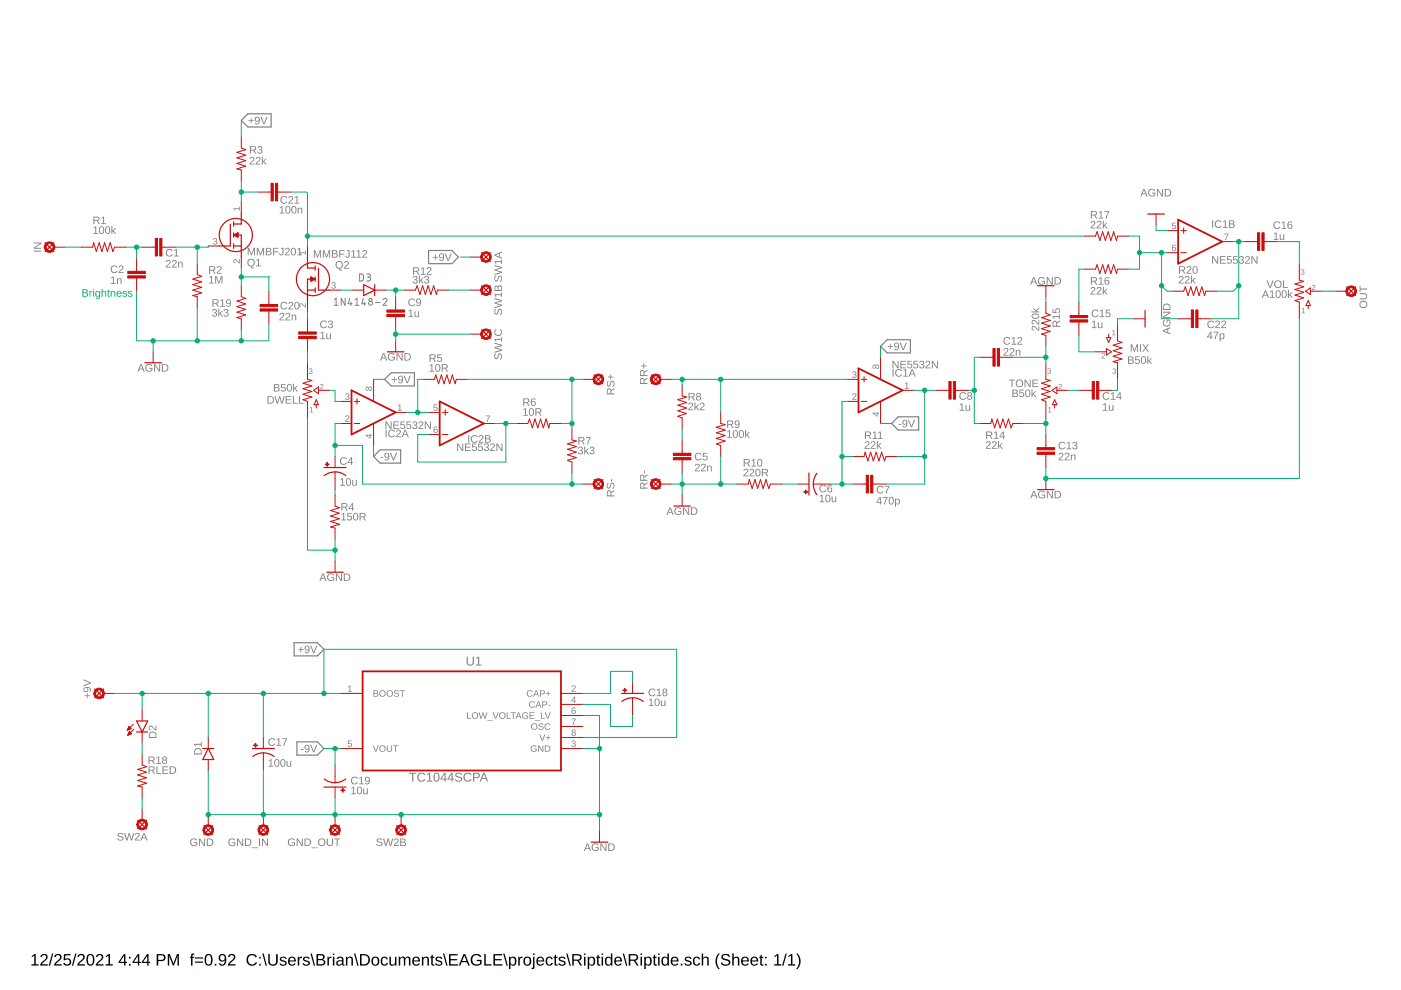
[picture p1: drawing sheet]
<svg xmlns="http://www.w3.org/2000/svg" width="297mm" height="210mm" viewBox="0 0 297 210" stroke-linecap="round" stroke-linejoin="round" font-family="sans-serif">
<path d="M6.7 202.7l.6-.4h.3v2.2h.6v.2h-1.5v-.2h.6v-1.9l-.6 .4zM8.8 202.4a.79 .79 0 0 1 1.2 .2 .79 .79 0 0 1-.4 1.1l-.7 .8h1.2v.2h-1.6l.1-.4 .6-.6a.72 .72 0 0 0 .3-1.2l-.5 .1-.1 .3h-.4zM11 202.2h.3l-.7 2.6h-.3zM11.7 202.4a.79 .79 0 0 1 1.3 .2 .79 .79 0 0 1-.5 1.1l-.7 .8h1.3v.2h-1.6l.1-.4 .5-.6a.72 .72 0 0 0 .4-1.2l-.5 .1-.2 .3h-.3zM13.6 202.3h1.3v.3h-1.1v.7a.83 .83 0 0 1 1.1 .2 .83 .83 0 0 1-.1 1.1 .83 .83 0 0 1-1.1 0l-.3-.4 .3-.1a.55 .55 0 0 0 .8 .3 .55 .55 0 0 0 .1-.9 .55 .55 0 0 0-.8 .1h-.3zM15.9 202.2h.3l-.7 2.6h-.3zM16.7 202.4a.79 .79 0 0 1 1.2 .2 .79 .79 0 0 1-.5 1.1l-.7 .8h1.3v.2h-1.6l.1-.4 .5-.6a.72 .72 0 0 0 .4-1.2l-.5 .1-.2 .3h-.3zM18.7 202.4a.91 .91 0 0 1 1.1 .1 .91 .91 0 0 1 .2 1 .89 .89 0 0 1-.3 1.1 .89 .89 0 0 1-1.2-.2l-.2-.5v-.8zM18.9 202.6a1.65 1.65 0 0 0 .1 1.9h.2a1.12 1.12 0 0 0 .4-1.6l-.3-.4zM20.6 202.4a.79 .79 0 0 1 1.2 .2 .79 .79 0 0 1-.4 1.1l-.7 .8h1.2v.2h-1.6l.1-.4 .5-.6a.72 .72 0 0 0 .4-1.2l-.5 .1-.1 .3h-.4zM22.5 202.7l.5-.4h.3v2.2h.6v.2h-1.5v-.2h.6v-1.9l-.5 .4zM26.3 202.3h.3v1.6h.3v.3h-.3v.5h-.3v-.5h-1.2v-.3zM26.3 202.6l-.9 1.3h.9zM27.4 202.9h.3v.3h-.3zM27.4 204.4h.3v.3h-.3zM29.2 202.3h.3v1.6h.4v.3h-.4v.5h-.3v-.5h-1.1v-.3zM29.2 202.6l-.8 1.3h.8zM31.2 202.3h.3v1.6h.3v.3h-.3v.5h-.3v-.5h-1.1v-.3zM31.2 202.6l-.9 1.3h.9zM33.2 202.3a2.12 2.12 0 0 1 1.7 .2 .76 .76 0 0 1 .1 .8 .76 .76 0 0 1-.7 .5h-.8v.9h-.3zM33.5 202.6v.9h1a.49 .49 0 0 0 0-.9zM35.6 202.3h.4l.8 2.1 .7-2.1h.4v2.4h-.3l.1-2.1-.8 2.1h-.3l-.7-2.1v2.1h-.3zM40.6 202.3l.6-.1v.2l-.4 .2v.3h.4v.2h-.4v1.6h-.3v-1.6h-.3v-.2h.3zM41.3 203h1.8v.2h-1.8zM41.3 203.9h1.8v.2h-1.8zM43.7 202.4a.91 .91 0 0 1 1.1 .1 .91 .91 0 0 1 .3 1 .89 .89 0 0 1-.4 1.1 .89 .89 0 0 1-1.1-.2l-.2-.5v-.8zM43.9 202.6a1.65 1.65 0 0 0 .2 1.9h.1a1.12 1.12 0 0 0 .5-1.6l-.3-.4zM45.5 204.3h.4v.4h-.4zM46.6 202.5a.89 .89 0 0 1 1.1-.1 .89 .89 0 0 1 .3 1.1 .94 .94 0 0 1-.3 1 .94 .94 0 0 1-1.2 0l-.1-.2 .3-.1a.52 .52 0 0 0 .6 .3 .52 .52 0 0 0 .4-.7v-.2a.78 .78 0 0 1-1.2 .1 .78 .78 0 0 1 .1-1.2zM46.6 203.1a.54 .54 0 0 0 1 0 .54 .54 0 0 0-1 0zM48.6 202.4a.79 .79 0 0 1 1.2 .2 .79 .79 0 0 1-.4 1.1l-.7 .8h1.2v.2h-1.6l.1-.4 .6-.6a.72 .72 0 0 0 .3-1.2l-.5 .1-.1 .3h-.4zM52.6 202.6a1.21 1.21 0 0 1 1.9 .3l-.3 .1a.9 .9 0 0 0-1.3-.3 .9 .9 0 0 0-.2 1.3 .84 .84 0 0 0 .8 .5 .84 .84 0 0 0 .7-.5l.3 .1a1.25 1.25 0 0 1-1.9 .4 1.25 1.25 0 0 1 0-1.9zM55 202.9h.3v.3h-.3zM55 204.4h.3v.3h-.3zM55.6 202.2h.3l.7 2.6h-.3zM56.9 202.3h.3v1.5a.68 .68 0 0 0 .7 .7 .68 .68 0 0 0 .7-.7v-1.5h.3v1.5a1.01 1.01 0 0 1-1 1 1.01 1.01 0 0 1-1-1zM59.5 203a.85 .85 0 0 1 1.3 .3h-.3a.39 .39 0 0 0-.5-.3 .39 .39 0 0 0-.3 .5l.2 .1a.67 .67 0 0 1 .7 .2 .67 .67 0 0 1 .1 .7 .91 .91 0 0 1-1.5-.2l.3-.1a.45 .45 0 0 0 .6 .4 .45 .45 0 0 0 .3-.5l-.1-.1a.82 .82 0 0 1-1-.8zM61.3 203.1a.85 .85 0 0 1 1-.2 .85 .85 0 0 1 .4 1h-1.3a.54 .54 0 0 0 .3 .6 .54 .54 0 0 0 .7-.3l.3 .1a.92 .92 0 0 1-1.3 .3 .92 .92 0 0 1-.2-1.3zM61.5 203.2l-.1 .4h1l-.3-.5zM63.1 202.9h.3v.3l.2-.3 .4-.1v.3h-.3l-.2 .3-.1 1.3h-.3zM64.4 203a.85 .85 0 0 1 1.3 .3h-.3a.39 .39 0 0 0-.5-.3 .39 .39 0 0 0-.3 .5l.2 .1a.67 .67 0 0 1 .7 .2 .67 .67 0 0 1 .1 .7 .91 .91 0 0 1-1.4-.2l.2-.1a.45 .45 0 0 0 .6 .4 .45 .45 0 0 0 .3-.5l-.1-.1a.82 .82 0 0 1-.9-.8zM65.8 202.2h.3l.7 2.6h-.3zM67.1 202.3a1.58 1.58 0 0 1 1.7 .3v.5l-.4 .3a.66 .66 0 0 1 .6 .8 .66 .66 0 0 1-.9 .5h-1zM67.4 202.6v.7h.6a.42 .42 0 0 0 .4-.1 .42 .42 0 0 0 .1-.4l-.3-.2zM67.4 203.6v.9l1.1-.2a.43 .43 0 0 0-.1-.7zM69.4 202.9h.3v.3l.2-.3 .4-.1v.3h-.3l-.2 .3-.1 1.3h-.3zM70.6 202.2h.3v.3h-.3zM70.6 202.9h.3v1.8h-.3zM71.6 202.9a.74 .74 0 0 1 .8-.1 .74 .74 0 0 1 .4 .7v.9l.3 .1v.2h-.4l-.2-.3a.63 .63 0 0 1-.8 .4 .63 .63 0 0 1-.4-.8 .63 .63 0 0 1 .8-.4h.4a.42 .42 0 0 0-.3-.5 .42 .42 0 0 0-.5 .3l-.3-.1zM71.7 203.9a.41 .41 0 0 0 .1 .7 .41 .41 0 0 0 .6-.4l.1-.4zM73.3 202.9h.3v.3a.63 .63 0 0 1 .8-.4 .63 .63 0 0 1 .4 .7v1.2h-.3v-1.2a.45 .45 0 0 0-.5-.5 .45 .45 0 0 0-.3 .6v1.1h-.4zM75.1 202.2h.2l.7 2.6h-.2zM76.3 202.3h.8a1.22 1.22 0 0 1 1.3 1.2 1.22 1.22 0 0 1-1.2 1.2h-.9zM76.7 202.6v1.9h.5a1 1 0 0 0 .9-1.3 1 1 0 0 0-1.4-.6zM79 203.1a.94 .94 0 0 1 1.4 .5 .94 .94 0 0 1-1.1 1.1l-.3-.2-.2-.4zM79.3 203.1a.86 .86 0 0 0 .3 1.4 .79 .79 0 0 0 .5-.7 .79 .79 0 0 0-.5-.7zM80.9 203.1a.76 .76 0 0 1 1.3 .3h-.3a.48 .48 0 0 0-.6-.3 .48 .48 0 0 0-.3 .7 .48 .48 0 0 0 .3 .7 .48 .48 0 0 0 .6-.4l.3 .1a.79 .79 0 0 1-.9 .5 .79 .79 0 0 1-.6-.9zM82.6 202.9h.3v1.1a.45 .45 0 0 0 .5 .5 .45 .45 0 0 0 .3-.6v-1h.4v1.8h-.3v-.3a.63 .63 0 0 1-.8 .3 .63 .63 0 0 1-.4-.6zM84.5 202.9h.3v.3a.58 .58 0 0 1 .6-.4 .58 .58 0 0 1 .5 .4 .58 .58 0 0 1 .7-.4 .58 .58 0 0 1 .4 .7v1.2h-.3v-1.4a.41 .41 0 0 0-.6-.2 .41 .41 0 0 0-.2 .5v1.1h-.3v-1.4a.41 .41 0 0 0-.5-.2 .41 .41 0 0 0-.3 .5v1.1h-.3zM87.6 203.1a.85 .85 0 0 1 1-.2 .85 .85 0 0 1 .4 1h-1.3a.54 .54 0 0 0 .4 .6 .54 .54 0 0 0 .6-.3l.3 .1a.92 .92 0 0 1-1.3 .3 .92 .92 0 0 1-.2-1.3zM87.9 203.2l-.2 .4h1l-.3-.5zM89.4 202.9h.3v.3a.63 .63 0 0 1 .8-.4 .63 .63 0 0 1 .4 .7v1.2h-.3v-1.2a.45 .45 0 0 0-.5-.5 .45 .45 0 0 0-.3 .6v1.1h-.3zM91.5 202.4h.3v.5h.3v.2h-.3v1.2l.1 .2h.2v.2h-.5l-.1-.1-.1-1.5h-.2v-.2h.3zM92.5 203a.85 .85 0 0 1 1.3 .3h-.3a.39 .39 0 0 0-.5-.3 .39 .39 0 0 0-.3 .5l.2 .1a.67 .67 0 0 1 .7 .2 .67 .67 0 0 1 .1 .7 .91 .91 0 0 1-1.4-.2l.2-.1a.45 .45 0 0 0 .6 .4 .45 .45 0 0 0 .3-.5l-.1-.1a.82 .82 0 0 1-1-.8zM93.9 202.2h.3l.7 2.6h-.3zM95.2 202.3h1.8v.3h-1.5v.7h1.4v.3h-1.4v.9h1.6v.2h-1.9zM98.3 202.3h.3l1 2.4h-.3l-.3-.7h-1.1l-.3 .7h-.3zM98.4 202.5l-.4 1.3h.9zM100.1 202.6a1.27 1.27 0 0 1 1.9 .2l-.3 .1a.93 .93 0 0 0-1.3-.2 .93 .93 0 0 0-.2 1.3 1.03 1.03 0 0 0 1.6 .2v-.4h-.7v-.3h1v.8a1.33 1.33 0 0 1-1.9 .2 1.33 1.33 0 0 1-.1-1.9zM102.7 202.3h.3v2.2h1.2v.2h-1.5zM104.6 202.3h1.9v.3h-1.5v.7h1.4v.3h-1.4v.9h1.5v.2h-1.9zM106.7 202.2h.3l.7 2.6h-.3zM107.9 202.9h.3v.3a.71 .71 0 0 1 .9-.3 .71 .71 0 0 1 .4 .9 .76 .76 0 0 1-1 .9l-.3-.3v1.1h-.3zM108.4 203.1a.84 .84 0 0 0 .3 1.4 .83 .83 0 0 0 0-1.4zM109.9 202.9h.3v.3l.2-.3 .4-.1v.3h-.4l-.2 .3v1.3h-.3zM111.2 203.1a.94 .94 0 0 1 1.4 .5 .94 .94 0 0 1-1.1 1.1l-.3-.2-.2-.4zM111.5 203.1a.86 .86 0 0 0 .3 1.4 .79 .79 0 0 0 .5-.7 .79 .79 0 0 0-.5-.7zM113 202.2h.3v.3h-.3zM113 202.9h.3v2.1a.45 .45 0 0 1-.6 .4v-.2l.3-.1zM113.9 203.1a.85 .85 0 0 1 1.1-.2 .85 .85 0 0 1 .4 1h-1.4a.54 .54 0 0 0 .4 .6 .54 .54 0 0 0 .7-.3l.2 .1a.92 .92 0 0 1-1.3 .3 .92 .92 0 0 1-.2-1.3zM114.2 203.2l-.2 .4h1.1l-.3-.5zM115.9 203.1a.76 .76 0 0 1 1.3 .3h-.3a.48 .48 0 0 0-.7-.3 .48 .48 0 0 0-.2 .7 .48 .48 0 0 0 .2 .7 .48 .48 0 0 0 .7-.4l.3 .1a.79 .79 0 0 1-.9 .5 .79 .79 0 0 1-.6-.9zM117.7 202.4h.2v.5h.3v.2h-.3v1.2l.1 .2h.3v.2h-.6l-.1-.1v-1.5h-.2v-.2h.2zM118.6 203a.85 .85 0 0 1 1.3 .3h-.3a.39 .39 0 0 0-.5-.3 .39 .39 0 0 0-.3 .5l.2 .1a.67 .67 0 0 1 .7 .2 .67 .67 0 0 1 .1 .7 .91 .91 0 0 1-1.4-.2l.3-.1a.45 .45 0 0 0 .5 .4 .45 .45 0 0 0 .3-.5l-.1-.1a.82 .82 0 0 1-.9-.8zM120 202.2h.3l.7 2.6h-.2zM121.3 202.3h1.2a.7 .7 0 0 1 .8 .5 .7 .7 0 0 1-.6 .9l.7 1h-.4l-.6-1h-.7v1h-.4zM121.7 202.6v.9h.7a.46 .46 0 0 0 .6-.5 .46 .46 0 0 0-.6-.4zM123.8 202.2h.3v.3h-.3zM123.8 202.9h.3v1.8h-.3zM124.6 202.9h.3v.3a.71 .71 0 0 1 .9-.3 .71 .71 0 0 1 .4 .9 .76 .76 0 0 1-1 .9l-.3-.3v1.1h-.3zM125.1 203.1a.84 .84 0 0 0 .3 1.4 .83 .83 0 0 0 0-1.4zM126.7 202.4h.2v.5h.4v.2h-.4v1.2l.1 .2h.3v.2h-.5l-.2-.1v-1.5h-.2v-.2h.2zM127.6 202.2h.3v.3h-.3zM127.6 202.9h.3v1.8h-.3zM128.4 203.1l.5-.3 .6 .3v-.9h.3v2.5h-.3v-.3a.71 .71 0 0 1-.9 .3 .71 .71 0 0 1-.4-.9zM128.7 203.2a.91 .91 0 0 0 .3 1.3 .79 .79 0 0 0 .5-.7 .79 .79 0 0 0-.5-.7zM130.4 203.1a.85 .85 0 0 1 1.1-.2 .85 .85 0 0 1 .4 1h-1.4a.54 .54 0 0 0 .4 .6 .54 .54 0 0 0 .7-.3l.2 .1a.92 .92 0 0 1-1.3 .3 .92 .92 0 0 1-.2-1.3zM130.7 203.2l-.2 .4h1.1l-.3-.5zM132 202.2h.3l.7 2.6h-.3zM133.3 202.3h1.1a.7 .7 0 0 1 .9 .5 .7 .7 0 0 1-.6 .9l.7 1h-.4l-.6-1h-.8v1h-.3zM133.6 202.6v.9h.8a.46 .46 0 0 0 .6-.5 .46 .46 0 0 0-.6-.4zM135.8 202.2h.3v.3h-.3zM135.8 202.9h.3v1.8h-.3zM136.6 202.9h.3v.3a.71 .71 0 0 1 .9-.3 .71 .71 0 0 1 .4 .9 .76 .76 0 0 1-1 .9l-.3-.3v1.1h-.3zM137.1 203.1a.84 .84 0 0 0 .3 1.4 .83 .83 0 0 0 0-1.4zM138.7 202.4h.2v.5h.3v.2h-.3v1.2l.1 .2h.3v.2h-.5l-.2-.1v-1.5h-.2v-.2h.2zM139.5 202.2h.3v.3h-.3zM139.5 202.9h.3v1.8h-.3zM140.4 203.1l.5-.3 .6 .3v-.9h.3v2.5h-.3v-.3a.71 .71 0 0 1-.9 .3 .71 .71 0 0 1-.4-.9zM140.7 203.2a.91 .91 0 0 0 .3 1.3 .79 .79 0 0 0 .5-.7 .79 .79 0 0 0-.5-.7zM142.4 203.1a.85 .85 0 0 1 1-.2 .85 .85 0 0 1 .5 1h-1.4a.54 .54 0 0 0 .4 .6 .54 .54 0 0 0 .6-.3l.3 .1a.92 .92 0 0 1-1.3 .3 .92 .92 0 0 1-.2-1.3zM142.7 203.2l-.2 .4h1l-.3-.5zM144.3 204.3h.4v.4h-.4zM145.4 203a.85 .85 0 0 1 1.2 .3h-.3a.39 .39 0 0 0-.4-.3 .39 .39 0 0 0-.3 .5l.2 .1a.67 .67 0 0 1 .7 .2 .67 .67 0 0 1 .1 .7 .91 .91 0 0 1-1.5-.2l.3-.1a.45 .45 0 0 0 .5 .4 .45 .45 0 0 0 .4-.5l-.1-.1a.82 .82 0 0 1-1-.8zM147.1 203.1a.76 .76 0 0 1 1.3 .3h-.3a.48 .48 0 0 0-.6-.3 .48 .48 0 0 0-.3 .7 .48 .48 0 0 0 .3 .7 .48 .48 0 0 0 .6-.4l.3 .1a.79 .79 0 0 1-.9 .5 .79 .79 0 0 1-.6-.9zM148.8 202.2h.3v1a.63 .63 0 0 1 .7-.4 .63 .63 0 0 1 .5 .7v1.2h-.3v-1.2a.45 .45 0 0 0-.5-.5 .45 .45 0 0 0-.4 .6v1.1h-.3zM152.3 202.2h.3a2.48 2.48 0 0 0 0 3.3 1.06 1.06 0 0 1-.8-1.1 2.47 2.47 0 0 1 .5-2.2zM153 202.6a1.11 1.11 0 0 1 1.8 .2l-.3 .1a.63 .63 0 0 0-.7-.4 .63 .63 0 0 0-.5 .5l.6 .3a.75 .75 0 0 1 .9 .8 .75 .75 0 0 1-1 .7 .89 .89 0 0 1-1-.7h.3a.73 .73 0 0 0 .8 .4 .73 .73 0 0 0 .6-.5l-.7-.4a.72 .72 0 0 1-.8-1zM155.3 202.2h.3v1a.63 .63 0 0 1 .7-.4 .63 .63 0 0 1 .5 .7v1.2h-.4v-1.2a.45 .45 0 0 0-.4-.5 .45 .45 0 0 0-.4 .6v1.1h-.3zM157.3 203.1a.85 .85 0 0 1 1.1-.2 .85 .85 0 0 1 .4 1h-1.3a.54 .54 0 0 0 .3 .6 .54 .54 0 0 0 .7-.3l.2 .1a.92 .92 0 0 1-1.3 .3 .92 .92 0 0 1-.2-1.3zM157.6 203.2l-.1 .4h1l-.3-.5zM159.3 203.1a.85 .85 0 0 1 1-.2 .85 .85 0 0 1 .5 1h-1.4a.54 .54 0 0 0 .4 .6 .54 .54 0 0 0 .6-.3l.3 .1a.92 .92 0 0 1-1.3 .3 .92 .92 0 0 1-.2-1.3zM159.6 203.2l-.2 .4h1l-.3-.5zM161.3 202.4h.2v.5h.3v.2h-.3v1.2l.1 .2h.3v.2h-.6l-.1-.1v-1.5h-.2v-.2h.2zM162.2 202.9h.4v.3h-.4zM162.2 204.4h.4v.3h-.4zM164.2 202.7l.6-.4h.3v2.2h.6v.2h-1.6v-.2h.6v-1.9l-.5 .4zM166.5 202.2h.3l-.7 2.6h-.3zM167.1 202.7l.6-.4h.3v2.2h.6v.2h-1.5v-.2h.6v-1.9l-.6 .4zM168.8 202.2a1.06 1.06 0 0 1 .9 1 2.47 2.47 0 0 1-.6 2.3h-.3a2.48 2.48 0 0 0 0-3.3z" fill="#000"/>
<g fill="#808080">
<path d="M189.2 76.5h.3l.8 1.4v-1.4h.2v1.6h-.3l-.8-1.4v1.4h-.2zM190.9 76.5h1.2v.2h-1v.5h.9v.2h-.9v.5h1v.2h-1.2zM192.4 76.5h.9v.2h-.7v.5a.54 .54 0 0 1 .8 .2 .54 .54 0 0 1-.4 .8 .54 .54 0 0 1-.7-.5h.2a.35 .35 0 0 0 .6 .2 .35 .35 0 0 0 0-.6 .35 .35 0 0 0-.5 .1h-.2zM193.7 76.5h.9v.2h-.7v.5a.54 .54 0 0 1 .7 .2 .54 .54 0 0 1-.3 .8 .54 .54 0 0 1-.7-.5h.2a.35 .35 0 0 0 .5 .2 .35 .35 0 0 0 .1-.6 .35 .35 0 0 0-.5 .1h-.2zM195.1 76.6a.46 .46 0 0 1 .7 0 .46 .46 0 0 1-.2 .7 .43 .43 0 0 1 .4 .5 .43 .43 0 0 1-.6 .3l-.5-.2v-.2h.2a.32 .32 0 0 0 .4 .3 .32 .32 0 0 0 .2-.5l-.4-.1v-.2a.31 .31 0 0 0 .4-.1 .31 .31 0 0 0-.2-.5 .31 .31 0 0 0-.4 .3h-.2zM196.4 76.6a.54 .54 0 0 1 .8 .2 .54 .54 0 0 1-.5 .8l-.3 .3h.9v.2h-1.1l.5-.7a.34 .34 0 0 0 .3-.5 .34 .34 0 0 0-.6-.1l-.2 .1zM197.6 76.5h.2l.9 1.4v-1.4h.1v1.6h-.2l-.9-1.4v1.4h-.1z"/>
<path d="M257 54.3h.2l.9 1.4v-1.4h.2v1.6h-.3l-.8-1.3v1.3h-.2zM258.7 54.3h1.2v.2h-1v.5h.9v.2h-.9v.5h1v.2h-1.2zM260.2 54.3h.9v.2h-.7l-.1 .5a.54 .54 0 0 1 .8 .2 .54 .54 0 0 1-.3 .8 .54 .54 0 0 1-.7-.5h.2a.35 .35 0 0 0 .5 .2 .35 .35 0 0 0 .1-.6 .35 .35 0 0 0-.6 .1h-.2zM261.5 54.3h.9v.2h-.7l-.1 .5a.54 .54 0 0 1 .8 .2 .54 .54 0 0 1-.3 .8 .54 .54 0 0 1-.7-.5h.2a.35 .35 0 0 0 .5 .2 .35 .35 0 0 0 .1-.6 .35 .35 0 0 0-.6 .1h-.2zM262.8 54.4a.46 .46 0 0 1 .8 0 .46 .46 0 0 1-.2 .7 .43 .43 0 0 1 .3 .5 .43 .43 0 0 1-.5 .3l-.5-.2v-.2h.2a.32 .32 0 0 0 .4 .3 .32 .32 0 0 0 .1-.5l-.4-.1v-.2a.31 .31 0 0 0 .5-.1 .31 .31 0 0 0-.2-.5 .31 .31 0 0 0-.4 .3h-.2zM264.1 54.4a.54 .54 0 0 1 .9 .2 .54 .54 0 0 1-.5 .8l-.3 .3h.8v.2h-1l.5-.7a.34 .34 0 0 0 .3-.5 .34 .34 0 0 0-.6-.1l-.2 .1zM265.3 54.3h.3l.8 1.4v-1.4h.2v1.6h-.2l-.9-1.3v1.3h-.2z"/>
<path d="M81.7 89.4h.3l.8 1.3v-1.3h.2v1.5h-.2l-.9-1.3v1.3h-.2zM83.4 89.4h1.2v.1h-1v.5h.9v.2h-.9v.6h1v.1h-1.2zM84.9 89.4h.9v.1h-.7v.5a.54 .54 0 0 1 .8 .3 .54 .54 0 0 1-.4 .7 .54 .54 0 0 1-.7-.4h.2a.35 .35 0 0 0 .6 .1 .35 .35 0 0 0 0-.5 .35 .35 0 0 0-.5 0h-.2zM86.2 89.4h.9v.1h-.7v.5a.54 .54 0 0 1 .7 .3 .54 .54 0 0 1-.3 .7 .54 .54 0 0 1-.7-.4h.2a.35 .35 0 0 0 .5 .1 .35 .35 0 0 0 .1-.5 .35 .35 0 0 0-.5 0h-.2zM87.6 89.4a.46 .46 0 0 1 .7 0 .46 .46 0 0 1-.2 .7 .43 .43 0 0 1 .4 .5 .43 .43 0 0 1-.5 .4l-.5-.3-.1-.2h.2a.32 .32 0 0 0 .4 .3 .32 .32 0 0 0 .2-.5l-.4-.1v-.1a.31 .31 0 0 0 .4-.2 .31 .31 0 0 0-.2-.4 .31 .31 0 0 0-.4 .3l-.2-.1zM88.9 89.4a.54 .54 0 0 1 .8 .3 .54 .54 0 0 1-.5 .7l-.3 .4h.9v.1h-1.1l.5-.7a.34 .34 0 0 0 .3-.4 .34 .34 0 0 0-.5-.1l-.3 .1zM90.1 89.4h.2l.9 1.3v-1.3h.2v1.5h-.3l-.9-1.3 .1 1.3h-.2z"/>
<path d="M96.9 94h.3l.8 1.4v-1.4h.2v1.6h-.3l-.8-1.3v1.3h-.2zM98.6 94h1.2v.2h-1v.5h.9v.2h-.9v.5h1v.2h-1.2zM100.1 94h.9v.2h-.7v.5a.54 .54 0 0 1 .8 .3 .54 .54 0 0 1-.4 .7 .54 .54 0 0 1-.7-.4l.2-.1a.35 .35 0 0 0 .6 .2 .35 .35 0 0 0 0-.5 .35 .35 0 0 0-.5 0h-.2zM101.4 94h.9v.2h-.7v.5a.54 .54 0 0 1 .7 .3 .54 .54 0 0 1-.3 .7 .54 .54 0 0 1-.7-.4l.2-.1a.35 .35 0 0 0 .5 .2 .35 .35 0 0 0 .1-.5 .35 .35 0 0 0-.5 0h-.2zM102.8 94.1a.46 .46 0 0 1 .7 0 .46 .46 0 0 1-.2 .7 .43 .43 0 0 1 .4 .5 .43 .43 0 0 1-.6 .3l-.5-.2v-.2h.2a.32 .32 0 0 0 .4 .3 .32 .32 0 0 0 .2-.5l-.4-.1v-.2a.31 .31 0 0 0 .4-.1 .31 .31 0 0 0-.2-.4 .31 .31 0 0 0-.4 .2h-.2zM104.1 94.1a.54 .54 0 0 1 .8 .3 .54 .54 0 0 1-.5 .7l-.3 .3h.8v.2h-1l.5-.7a.34 .34 0 0 0 .3-.5 .34 .34 0 0 0-.6-.1l-.2 .1zM105.3 94h.2l.9 1.4-.1-1.4h.2v1.6h-.2l-.9-1.3v1.3h-.1z"/>
<path d="M86.7 163.8h1.6v.3h-.7v1.6h-.2v-1.6h-.7zM88.7 164.1a.93 .93 0 0 1 1.5 .2l-.3 .1a.69 .69 0 0 0-1-.1 .69 .69 0 0 0 .1 1 .69 .69 0 0 0 1-.2l.2 .1a.96 .96 0 0 1-1.4 .3 .96 .96 0 0 1-.1-1.4zM90.5 164.1l.7-.3v1.7h.5v.2h-1.2v-.2h.5v-1.4l-.5 .3zM92.2 163.9a.7 .7 0 0 1 .8 .1 .7 .7 0 0 1 .2 .8 .7 .7 0 0 1-.7 .9 .7 .7 0 0 1-.6-.9zM92.4 164.1a1.06 1.06 0 0 0 .1 1.4 .93 .93 0 0 0 .1-1.5zM94.2 163.8h.3v1.3h.2v.2h-.2v.4h-.3v-.4h-.8zM94.2 164.1l-.6 1h.6zM95.7 163.8h.3v1.3h.2v.2h-.2v.4h-.3v-.4h-.8zM95.7 164.1l-.6 1h.6zM96.6 164a.88 .88 0 0 1 1.4 .2l-.3 .1a.43 .43 0 0 0-.5-.3 .43 .43 0 0 0-.3 .5l.4 .1a.57 .57 0 0 1 .7 .6 .57 .57 0 0 1-.8 .5 .68 .68 0 0 1-.8-.4l.3-.1a.5 .5 0 0 0 .6 .4 .5 .5 0 0 0 .4-.6l-.5-.2a.54 .54 0 0 1-.6-.2 .54 .54 0 0 1 0-.6zM98.5 164.1a.93 .93 0 0 1 1.5 .2l-.3 .1a.69 .69 0 0 0-1-.1 .69 .69 0 0 0 .1 1 .69 .69 0 0 0 1-.2l.2 .1a.96 .96 0 0 1-1.5 .3 .96 .96 0 0 1 0-1.4zM100.3 163.8h.8a.57 .57 0 0 1 .6 .6 .57 .57 0 0 1-.6 .6h-.5v.7h-.3zM100.6 164v.8l.7-.1a.38 .38 0 0 0 0-.6zM102.5 163.8h.2l.8 1.9h-.3l-.2-.5h-.8l-.2 .5h-.3zM102.6 164l-.4 1h.7z"/>
<path d="M58.1 81.4l1 .2 .1 .3-.3 .3a.43 .43 0 0 1 .4 .5 .43 .43 0 0 1-.6 .3h-.6zM58.3 81.6v.5l.7-.1-.1-.3zM58.3 82.3v.5l.8-.1-.2-.4zM59.6 81.4h.9v.2h-.7v.5a.54 .54 0 0 1 .7 .2 .54 .54 0 0 1-.3 .8 .54 .54 0 0 1-.7-.4l.2-.1a.35 .35 0 0 0 .5 .2 .35 .35 0 0 0 .1-.6 .35 .35 0 0 0-.5 .1h-.2zM61 81.5a.59 .59 0 0 1 .7 0 .59 .59 0 0 1 .2 .7 .59 .59 0 0 1-.6 .8 .59 .59 0 0 1-.5-.8zM61.2 81.6a.9 .9 0 0 0 .1 1.3 .79 .79 0 0 0 .1-1.3zM62.1 81.3h.2v1.1l.6-.6h.2l-.5 .5 .5 .7h-.2l-.4-.5-.2 .1v.4h-.2z"/>
<path d="M214.6 82.6l1.1 .2 .1 .3-.3 .2a.43 .43 0 0 1 .4 .6 .43 .43 0 0 1-.6 .3h-.7zM214.9 82.8v.5l.6-.2v-.3zM214.9 83.4v.6l.7-.2-.1-.3zM216.2 82.6h.9v.2h-.7l-.1 .5a.54 .54 0 0 1 .8 .2 .54 .54 0 0 1-.3 .7 .54 .54 0 0 1-.7-.4h.2a.35 .35 0 0 0 .5 .2 .35 .35 0 0 0 .1-.6 .35 .35 0 0 0-.6 0h-.2zM217.6 82.7a.59 .59 0 0 1 .7 0 .59 .59 0 0 1 .2 .7 .59 .59 0 0 1-.6 .8 .59 .59 0 0 1-.5-.8zM217.8 82.8a.9 .9 0 0 0 .1 1.2 .79 .79 0 0 0 0-1.3zM218.7 82.5h.2v1.1l.5-.6h.3l-.5 .5 .5 .7h-.2l-.4-.6-.2 .1v.5h-.2z"/>
<path d="M239.2 75.6l1 .1 .1 .4-.3 .2a.43 .43 0 0 1 .4 .5 .43 .43 0 0 1-.6 .3h-.6zM239.4 75.7v.5l.7-.1-.1-.3zM239.4 76.4v.6l.8-.2-.2-.4zM240.7 75.6h.9v.1h-.7v.5a.54 .54 0 0 1 .7 .3 .54 .54 0 0 1-.3 .7 .54 .54 0 0 1-.7-.4h.2a.35 .35 0 0 0 .5 .1 .35 .35 0 0 0 .1-.5 .35 .35 0 0 0-.5 0h-.2zM242.1 75.6a.59 .59 0 0 1 .7 .1 .59 .59 0 0 1 .2 .7 .59 .59 0 0 1-.6 .8 .59 .59 0 0 1-.5-.8zM242.3 75.7a.9 .9 0 0 0 .1 1.3 .79 .79 0 0 0 0-1.3zM243.2 75.5h.2v1l.6-.6h.2l-.5 .6 .5 .6h-.2l-.4-.5-.2 .1v.4h-.2z"/>
<path d="M35.3 55.2a.54 .54 0 0 1 .9 .3 .54 .54 0 0 1-.5 .7l-.3 .3h.8v.2h-1l.5-.7a.34 .34 0 0 0 .3-.5 .34 .34 0 0 0-.6-.1l-.2 .1zM36.6 55.2a.54 .54 0 0 1 .8 .3 .54 .54 0 0 1-.4 .7l-.3 .3h.8v.2h-1.1l.5-.7a.34 .34 0 0 0 .3-.5 .34 .34 0 0 0-.5-.1l-.3 .1zM37.8 55.5h.2v.2a.41 .41 0 0 1 .4-.2 .41 .41 0 0 1 .3 .4v.8h-.2v-.8a.29 .29 0 0 0-.3-.3 .29 .29 0 0 0-.2 .4v.7h-.2z"/>
<path d="M19.8 48.3l.6-.3v1.4h.4v.2h-1v-.2h.4v-1.2l-.4 .3zM21.2 48.1a.59 .59 0 0 1 .7 0 .59 .59 0 0 1 .2 .7 .59 .59 0 0 1-.6 .8 .59 .59 0 0 1-.5-.8zM21.4 48.2a.9 .9 0 0 0 .1 1.3 .79 .79 0 0 0 0-1.4zM22.5 48.1a.59 .59 0 0 1 .7 0 .59 .59 0 0 1 .2 .7 .59 .59 0 0 1-.6 .8 .59 .59 0 0 1-.5-.8zM22.7 48.2a.9 .9 0 0 0 .1 1.3 .79 .79 0 0 0 0-1.4zM23.6 47.9h.2v1.1l.6-.6h.2l-.5 .5 .5 .7h-.2l-.4-.6-.2 .2v.4h-.2z"/>
<path d="M124.4 178.8h.3l.6 1.6h-.2l-.2-.4h-.7l-.2 .4h-.2zM124.6 179l-.3 .8h.6zM125.6 179a.83 .83 0 0 1 1.3 .2h-.2a.63 .63 0 0 0-.9 0 .63 .63 0 0 0 0 .9 .63 .63 0 0 0 .9 .1v-.4h-.4v-.2h.6v.6a.87 .87 0 0 1-1.2 .1 .87 .87 0 0 1-.1-1.3zM127.3 178.8h.3l.8 1.4v-1.4h.2v1.6h-.3l-.8-1.3v1.3h-.2zM129 178.8h.5a.79 .79 0 0 1 .8 .8 .79 .79 0 0 1-.7 .8h-.6zM129.2 179v1.3a.67 .67 0 0 0 .9-.7 .67 .67 0 0 0-.9-.6z"/>
<path d="M29.8 77.2h.2l.7 1.6h-.2l-.2-.5h-.7l-.2 .5h-.2zM29.9 77.4l-.3 .8h.6zM31 77.4a.83 .83 0 0 1 1.3 .2h-.2a.63 .63 0 0 0-.9 0 .63 .63 0 0 0-.1 .9 .63 .63 0 0 0 .9 0l.1-.3h-.5v-.2h.7v.5a.87 .87 0 0 1-1.2 .1 .87 .87 0 0 1-.1-1.2zM32.7 77.2h.2l.9 1.4v-1.4h.2v1.6h-.3l-.9-1.4 .1 1.4h-.2zM34.3 77.2h.6a.79 .79 0 0 1 .8 .8 .79 .79 0 0 1-.8 .8h-.6zM34.5 77.4v1.2a.67 .67 0 0 0 1-.6 .67 .67 0 0 0-1-.6z"/>
<path d="M68.4 121.6h.2l.6 1.6h-.2l-.2-.5h-.7l-.2 .5h-.2zM68.5 121.8l-.3 .8h.6zM69.6 121.8a.83 .83 0 0 1 1.2 .1l-.2 .1a.63 .63 0 0 0-.9 0 .63 .63 0 0 0 0 .9 .63 .63 0 0 0 .9 0l.1-.3h-.5v-.2h.7v.5a.87 .87 0 0 1-1.3 .1 .87 .87 0 0 1 0-1.2zM71.2 121.6h.3l.8 1.4v-1.4h.2v1.6h-.2l-.9-1.4v1.4h-.2zM72.9 121.6h.5a.79 .79 0 0 1 .9 .8 .79 .79 0 0 1-.8 .8h-.6zM73.1 121.8v1.2a.67 .67 0 0 0 .9-.6 .67 .67 0 0 0-.9-.6z"/>
<path d="M142 107.6h.2l.6 1.6h-.2l-.2-.5h-.7l-.2 .5h-.2zM142.1 107.7l-.3 .8h.6zM143.2 107.8a.83 .83 0 0 1 1.2 .1l-.2 .1a.63 .63 0 0 0-.8 0 .63 .63 0 0 0-.1 .8 .63 .63 0 0 0 .9 .1l.1-.3h-.5v-.2h.7v.5a.87 .87 0 0 1-1.3 .1 .87 .87 0 0 1 0-1.2zM144.8 107.6h.3l.8 1.3v-1.3h.2v1.6h-.2l-.9-1.4v1.4h-.2zM146.5 107.6h.5a.79 .79 0 0 1 .9 .7 .79 .79 0 0 1-.8 .9h-.6zM146.7 107.8v1.2a.67 .67 0 0 0 .9-.6 .67 .67 0 0 0-.9-.6z"/>
<path d="M219.1 104.1h.2l.7 1.6h-.3l-.1-.5h-.8l-.2 .5h-.2zM219.2 104.2l-.3 .8h.6zM220.3 104.3a.83 .83 0 0 1 1.2 .1l-.2 .1a.63 .63 0 0 0-.8 0 .63 .63 0 0 0-.1 .8 .63 .63 0 0 0 .9 .1l.1-.4h-.5v-.1h.7v.5a.87 .87 0 0 1-1.3 .1 .87 .87 0 0 1 0-1.2zM221.9 104.1h.3l.9 1.3-.1-1.3h.2v1.6h-.2l-.9-1.4v1.4h-.2zM223.6 104.1h.5a.79 .79 0 0 1 .9 .7 .79 .79 0 0 1-.8 .9h-.6zM223.8 104.2v1.3a.67 .67 0 0 0 1-.6 .67 .67 0 0 0-1-.7z"/>
<path d="M44.4 58.8l.5-.3v1.4h.4v.2h-1v-.2h.4v-1.2l-.3 .3zM45.6 58.5h.3l.5 1.4 .5-1.4h.3v1.6h-.2v-1.4l-.5 1.4h-.2l-.5-1.4v1.4h-.2z"/>
<path d="M23.6 58.9l.5-.3v1.5h.4v.1h-1v-.1h.4v-1.3l-.3 .3zM24.8 59h.2v.2a.41 .41 0 0 1 .5-.2 .41 .41 0 0 1 .3 .4v.8h-.2v-.7a.29 .29 0 0 0-.4-.4 .29 .29 0 0 0-.2 .4v.7h-.2z"/>
<path d="M53.1 33.4a.54 .54 0 0 1 .8 .2 .54 .54 0 0 1-.4 .7l-.4 .4h.9v.2h-1.1l.5-.7a.34 .34 0 0 0 .3-.5 .34 .34 0 0 0-.5-.1l-.3 .1zM54.4 33.4a.54 .54 0 0 1 .8 .2 .54 .54 0 0 1-.5 .7l-.3 .4h.8v.2h-1l.5-.7a.34 .34 0 0 0 .3-.5 .34 .34 0 0 0-.6-.1l-.2 .1zM55.5 33.2h.2v1l.6-.5h.2l-.5 .5 .5 .7h-.2l-.4-.6-.2 .1v.5h-.2z"/>
<path d="M68 70.6l.5-.3v1.4h.4v.2h-1v-.2h.4v-1.2l-.3 .3zM69.2 70.7h.2v.8a.29 .29 0 0 0 .3 .3 .29 .29 0 0 0 .3-.4v-.7h.2v1.2h-.2v-.2a.41 .41 0 0 1-.5 .2 .41 .41 0 0 1-.3-.4z"/>
<path d="M72.2 101.7l.5-.3v1.4h.4v.2h-1v-.2h.4v-1.2l-.3 .2zM73.6 101.5a.59 .59 0 0 1 .7 0 .59 .59 0 0 1 .1 .7 .59 .59 0 0 1-.5 .8 .59 .59 0 0 1-.6-.8zM73.7 101.6a.9 .9 0 0 0 .2 1.2 .79 .79 0 0 0 0-1.3zM74.7 101.8h.2v.7a.29 .29 0 0 0 .3 .4 .29 .29 0 0 0 .2-.4v-.7h.2l.1 1.2h-.2v-.2a.41 .41 0 0 1-.5 .2 .41 .41 0 0 1-.3-.4z"/>
<path d="M72.4 109l.6-.2v1.4h.4v.1h-1v-.1h.4v-1.3l-.4 .3zM73.7 108.8h.9v.1h-.7l-.1 .5a.54 .54 0 0 1 .8 .3 .54 .54 0 0 1-.3 .7 .54 .54 0 0 1-.7-.4h.2a.35 .35 0 0 0 .5 .1 .35 .35 0 0 0 .1-.5 .35 .35 0 0 0-.6 0h-.2zM75.1 108.8a.59 .59 0 0 1 .7 .1 .59 .59 0 0 1 .2 .6 .59 .59 0 0 1-.6 .9 .59 .59 0 0 1-.6-.9zM75.2 108.9a.9 .9 0 0 0 .2 1.3 .79 .79 0 0 0 0-1.3zM76.2 108.8h.8a.46 .46 0 0 1 .5 .3 .46 .46 0 0 1-.3 .6l.4 .6h-.2l-.5-.6h-.5v.6h-.2zM76.4 108.9v.6h.6a.3 .3 0 0 0 .3-.3 .3 .3 0 0 0-.3-.3z"/>
<path d="M91.1 77.5l.6-.3v1.4h.4v.2h-1v-.2h.4v-1.2l-.4 .3zM92.5 77.3a.59 .59 0 0 1 .7 0 .59 .59 0 0 1 .2 .7 .59 .59 0 0 1-.6 .8 .59 .59 0 0 1-.5-.8zM92.7 77.4a.9 .9 0 0 0 .1 1.3 .79 .79 0 0 0 0-1.3zM93.6 77.2h.8a.46 .46 0 0 1 .5 .4 .46 .46 0 0 1-.3 .5l.4 .7h-.2l-.4-.7h-.5v.7h-.3zM93.9 77.4v.6h.5a.3 .3 0 0 0 .3-.3 .3 .3 0 0 0-.3-.3z"/>
<path d="M111 86.8l.5-.2v1.4h.4v.1h-1v-.1h.4v-1.2l-.3 .2zM112.4 86.6a.59 .59 0 0 1 .7 .1 .59 .59 0 0 1 .1 .6 .59 .59 0 0 1-.5 .9 .59 .59 0 0 1-.6-.9zM112.5 86.7a.9 .9 0 0 0 .2 1.3 .79 .79 0 0 0 0-1.3zM113.5 86.6h.8a.46 .46 0 0 1 .5 .3 .46 .46 0 0 1-.4 .6l.5 .6h-.3l-.4-.6h-.5v.6h-.2zM113.7 86.7v.6h.5a.3 .3 0 0 0 .4-.3 .3 .3 0 0 0-.4-.3z"/>
<path d="M122.7 94.8a.46 .46 0 0 1 .8 0 .46 .46 0 0 1-.3 .7 .43 .43 0 0 1 .4 .5 .43 .43 0 0 1-.5 .3l-.5-.2-.1-.2h.2a.32 .32 0 0 0 .5 .3 .32 .32 0 0 0 .1-.5l-.4-.1v-.2a.31 .31 0 0 0 .4-.1 .31 .31 0 0 0-.2-.4 .31 .31 0 0 0-.3 .2h-.3zM123.9 94.6h.2v1.1l.5-.6h.2l-.4 .5 .5 .7h-.3l-.4-.5-.1 .1v.4h-.2zM125.1 94.8a.46 .46 0 0 1 .8 0 .46 .46 0 0 1-.2 .7 .43 .43 0 0 1 .3 .5 .43 .43 0 0 1-.5 .3l-.5-.2v-.2h.2a.32 .32 0 0 0 .4 .3 .32 .32 0 0 0 .1-.5l-.4-.1v-.2a.31 .31 0 0 0 .5-.1 .31 .31 0 0 0-.2-.4 .31 .31 0 0 0-.4 .2h-.2z"/>
<path d="M146.1 85.5a.54 .54 0 0 1 .8 .2 .54 .54 0 0 1-.4 .7l-.4 .4h.9v.2h-1.1l.5-.7a.34 .34 0 0 0 .3-.5 .34 .34 0 0 0-.5-.1l-.3 .1zM147.2 85.3h.2v1l.6-.5h.2l-.5 .5 .5 .7h-.2l-.4-.6-.2 .1v.5h-.2zM148.5 85.5a.54 .54 0 0 1 .9 .2 .54 .54 0 0 1-.5 .7l-.3 .4h.8v.2h-1l.4-.7a.34 .34 0 0 0 .4-.5 .34 .34 0 0 0-.6-.1l-.2 .1z"/>
<path d="M147.5 98.4a.54 .54 0 0 1 .8 .3 .54 .54 0 0 1-.4 .7l-.4 .4h.9v.1h-1.1l.5-.7a.34 .34 0 0 0 .3-.4 .34 .34 0 0 0-.5-.1h-.3zM148.8 98.4a.54 .54 0 0 1 .8 .3 .54 .54 0 0 1-.5 .7l-.3 .4h.9v.1h-1.1l.5-.7a.34 .34 0 0 0 .3-.4 .34 .34 0 0 0-.5-.1h-.3zM149.9 98.7h.2v.2a.41 .41 0 0 1 .5-.2 .41 .41 0 0 1 .3 .4v.8h-.2v-.7a.29 .29 0 0 0-.3-.4 .29 .29 0 0 0-.3 .4v.7h-.2z"/>
<path d="M154.2 91.5l.6-.3v1.4h.3v.2h-.9v-.2h.4v-1.2l-.4 .3zM155.6 91.3a.59 .59 0 0 1 .7 0 .59 .59 0 0 1 .2 .7 .59 .59 0 0 1-.6 .8 .59 .59 0 0 1-.5-.8zM155.7 91.4a.9 .9 0 0 0 .2 1.3 .79 .79 0 0 0 0-1.3zM156.9 91.3a.59 .59 0 0 1 .7 0 .59 .59 0 0 1 .1 .7 .59 .59 0 0 1-.5 .8 .59 .59 0 0 1-.6-.8zM157 91.4a.9 .9 0 0 0 .2 1.3 .79 .79 0 0 0 0-1.3zM158 91.1h.2v1.1l.5-.6h.3l-.5 .5 .5 .7h-.3l-.4-.5-.1 .1v.4h-.2z"/>
<path d="M157.8 99.5a.54 .54 0 0 1 .8 .2 .54 .54 0 0 1-.5 .8l-.3 .3h.9v.2h-1.1l.5-.7a.34 .34 0 0 0 .3-.5 .34 .34 0 0 0-.6-.1l-.2 .1zM159.1 99.5a.54 .54 0 0 1 .8 .2 .54 .54 0 0 1-.5 .8l-.3 .3h.8v.2h-1l.5-.7a.34 .34 0 0 0 .3-.5 .34 .34 0 0 0-.6-.1l-.2 .1zM160.4 99.5a.59 .59 0 0 1 .7 0 .59 .59 0 0 1 .1 .7 .59 .59 0 0 1-.5 .8 .59 .59 0 0 1-.6-.8zM160.5 99.6a.9 .9 0 0 0 .2 1.3 .79 .79 0 0 0 0-1.4zM161.5 99.4h.8a.46 .46 0 0 1 .5 .4 .46 .46 0 0 1-.4 .5l.5 .7h-.3l-.4-.7h-.5v.7h-.2zM161.7 99.6v.6h.6a.3 .3 0 0 0 .3-.3 .3 .3 0 0 0-.4-.3z"/>
<path d="M173.8 105.2l.6-.3v1.4h.4v.2h-1v-.2h.4v-1.2l-.4 .2zM175.2 105a.59 .59 0 0 1 .7 0 .59 .59 0 0 1 .2 .7 .59 .59 0 0 1-.6 .8 .59 .59 0 0 1-.5-.8zM175.4 105.1a.9 .9 0 0 0 .1 1.2 .79 .79 0 0 0 0-1.3zM176.3 105.3h.2v.7a.29 .29 0 0 0 .4 .4 .29 .29 0 0 0 .2-.4v-.7h.2v1.2h-.2v-.2a.41 .41 0 0 1-.5 .2 .41 .41 0 0 1-.3-.4z"/>
<path d="M183.5 93.7a.54 .54 0 0 1 .8 .2 .54 .54 0 0 1-.5 .7l-.3 .4h.9v.2h-1.1l.5-.8a.34 .34 0 0 0 .3-.4 .34 .34 0 0 0-.5-.1l-.3 .1zM184.8 93.7a.54 .54 0 0 1 .8 .2 .54 .54 0 0 1-.5 .7l-.3 .4h.8v.2h-1l.5-.8a.34 .34 0 0 0 .3-.4 .34 .34 0 0 0-.6-.1l-.2 .1zM185.9 93.5h.2v1l.5-.6h.3l-.5 .6 .5 .7h-.2l-.4-.6-.2 .1v.5h-.2z"/>
<path d="M186.5 105.4h.3v1h.2v.2h-.2v.4h-.2v-.4h-.8zM186.6 105.6l-.6 .8h.6zM187.2 105.4h1l-.5 1.6h-.2v-.5l.5-1h-.8zM188.7 105.4a.59 .59 0 0 1 .6 .1 .59 .59 0 0 1 .2 .7 .59 .59 0 0 1-.5 .8 .59 .59 0 0 1-.6-.8zM188.8 105.5a.9 .9 0 0 0 .2 1.3 .79 .79 0 0 0 0-1.3zM189.8 105.7h.2v.2a.47 .47 0 0 1 .6-.1 .47 .47 0 0 1 .2 .5l-.1 .4a.45 .45 0 0 1-.6 .2l-.1-.1v.6h-.2zM190.1 105.9a.45 .45 0 0 0-.2 .6 .45 .45 0 0 0 .6 .2v-.7z"/>
<path d="M203.5 85.8l.6-.3v1.4h.4v.2h-1v-.2h.4v-1.2l-.4 .3zM204.7 85.9h.2v.7a.29 .29 0 0 0 .3 .4 .29 .29 0 0 0 .3-.4v-.7h.2v1.2h-.2v-.2a.41 .41 0 0 1-.5 .2 .41 .41 0 0 1-.3-.4z"/>
<path d="M209.2 93.7a.54 .54 0 0 1 .8 .2 .54 .54 0 0 1-.5 .7l-.3 .4h.9v.2h-1.1l.5-.8a.34 .34 0 0 0 .3-.4 .34 .34 0 0 0-.5-.1l-.3 .1zM210.5 93.7a.54 .54 0 0 1 .8 .2 .54 .54 0 0 1-.5 .7l-.3 .4h.8v.2h-1l.5-.8a.34 .34 0 0 0 .3-.4 .34 .34 0 0 0-.6-.1l-.2 .1zM211.6 93.5h.2v1l.6-.6h.2l-.5 .6 .5 .7h-.2l-.4-.6-.2 .1v.5h-.2z"/>
<path d="M212.9 73.9a.54 .54 0 0 1 .8 .3 .54 .54 0 0 1-.4 .7l-.3 .3h.8v.2h-1.1l.5-.7a.34 .34 0 0 0 .4-.5 .34 .34 0 0 0-.6-.1l-.2 .1zM214.2 73.9a.54 .54 0 0 1 .8 .3 .54 .54 0 0 1-.4 .7l-.3 .3h.8v.2h-1.1l.5-.7a.34 .34 0 0 0 .3-.5 .34 .34 0 0 0-.5-.1l-.3 .1zM215.4 74.2h.1l.1 .2a.41 .41 0 0 1 .4-.2 .41 .41 0 0 1 .3 .4v.8h-.2v-.8a.29 .29 0 0 0-.3-.3 .29 .29 0 0 0-.2 .4v.7h-.2z"/>
<path d="M218.8 69.2a.84 .84 0 0 1 1.2 .6l.2 .1v-.8h.1v1l-.7-.5a.34 .34 0 0 0-.4-.3 .34 .34 0 0 0-.2 .6l.1 .2-.3-.3zM218.8 67.9a.84 .84 0 0 1 1.2 .6l.2 .1v-.8h.1v1l-.7-.5a.34 .34 0 0 0-.4-.3 .34 .34 0 0 0-.2 .6l.1 .2-.3-.3zM218.8 66.7a.95 .95 0 0 1 1.6 .3 .88 .88 0 0 1-.9 .6 .88 .88 0 0 1-.8-.6zM218.9 66.9a.61 .61 0 0 0 .4 .5 .61 .61 0 0 0 .6-.1 .38 .38 0 0 0 .2-.5 .38 .38 0 0 0-.6-.1zM219.1 65.3l.5 .5 .7-.6v.3l-.5 .4 .1 .1h.4v.2h-1.6v-.2h1l-.6-.5z"/>
<path d="M224.6 96.1a.54 .54 0 0 1 .8 .2 .54 .54 0 0 1-.4 .8l-.3 .3h.8v.2h-1.1l.5-.7a.34 .34 0 0 0 .3-.5 .34 .34 0 0 0-.5-.1l-.3 .1zM225.9 96.1a.54 .54 0 0 1 .8 .2 .54 .54 0 0 1-.4 .8l-.4 .3h.9v.2h-1.1l.5-.7a.34 .34 0 0 0 .3-.5 .34 .34 0 0 0-.5-.1l-.3 .1zM227 96.4h.2v.2a.41 .41 0 0 1 .5-.2 .41 .41 0 0 1 .3 .4v.8h-.2v-.8a.29 .29 0 0 0-.3-.3 .29 .29 0 0 0-.3 .4v.7h-.2z"/>
<path d="M233.9 85.8l.5-.3v1.4h.4v.2h-1v-.2h.4v-1.2l-.3 .3zM235.1 85.9h.2v.7a.29 .29 0 0 0 .3 .4 .29 .29 0 0 0 .3-.4v-.7h.2v1.2h-.2v-.2a.41 .41 0 0 1-.5 .2 .41 .41 0 0 1-.3-.4z"/>
<path d="M231.5 68.2l.6-.2v1.4h.4v.2h-1v-.2h.4v-1.2l-.4 .2zM232.8 68.4h.2v.7a.29 .29 0 0 0 .3 .4 .29 .29 0 0 0 .2-.4v-.7h.2v1.2h-.2v-.2a.41 .41 0 0 1-.4 .2 .41 .41 0 0 1-.3-.4z"/>
<path d="M231.4 60.9a.54 .54 0 0 1 .8 .3 .54 .54 0 0 1-.5 .7l-.3 .4h.9v.1h-1.1l.5-.7a.34 .34 0 0 0 .3-.4 .34 .34 0 0 0-.5-.1h-.3zM232.7 60.9a.54 .54 0 0 1 .8 .3 .54 .54 0 0 1-.5 .7l-.3 .4h.8v.1h-1l.5-.7a.34 .34 0 0 0 .3-.4 .34 .34 0 0 0-.6-.1h-.2zM233.8 60.8h.2v1l.6-.6h.2l-.5 .5 .5 .7h-.2l-.4-.5-.2 .1v.4h-.2z"/>
<path d="M231.4 46.9a.54 .54 0 0 1 .8 .3 .54 .54 0 0 1-.5 .7l-.3 .4h.9v.1h-1.1l.5-.7a.34 .34 0 0 0 .3-.5 .34 .34 0 0 0-.5-.1l-.3 .1zM232.7 46.9a.54 .54 0 0 1 .8 .3 .54 .54 0 0 1-.5 .7l-.3 .4h.8v.1h-1l.5-.7a.34 .34 0 0 0 .3-.5 .34 .34 0 0 0-.6-.1l-.2 .1zM233.8 46.8h.2v1l.6-.6h.2l-.5 .5 .5 .7h-.2l-.4-.5-.2 .1v.4h-.2z"/>
<path d="M270.1 49.6l.6-.3v1.4h.4v.2h-1v-.2h.4v-1.2l-.4 .2zM271.3 49.7h.2v.7a.29 .29 0 0 0 .3 .4 .29 .29 0 0 0 .3-.4v-.7h.2v1.2h-.2v-.2a.41 .41 0 0 1-.5 .2 .41 .41 0 0 1-.3-.4z"/>
<path d="M219.1 58.8h.2l.6 1.5h-.2l-.2-.4h-.7l-.2 .4h-.2zM219.2 58.9l-.3 .8h.6zM220.3 58.9a.83 .83 0 0 1 1.2 .2l-.2 .1a.63 .63 0 0 0-.9-.1 .63 .63 0 0 0 0 .9 .63 .63 0 0 0 .9 .1l.1-.4h-.5v-.2h.7v.6a.87 .87 0 0 1-1.3 .1 .87 .87 0 0 1 0-1.3zM221.9 58.8h.3l.8 1.3v-1.3h.2v1.5h-.2l-.9-1.3v1.3h-.2zM223.6 58.8h.5a.79 .79 0 0 1 .9 .7 .79 .79 0 0 1-.8 .8h-.6zM223.8 58.9v1.3a.67 .67 0 0 0 .9-.7 .67 .67 0 0 0-.9-.6z"/>
<path d="M246.6 70l1.5-.6v.2l-.4 .2v.7l.4 .2v.2l-1.5-.6zM246.7 70.1l.8 .3v-.6zM246.7 67.9l.2-.1 .1 .2a.63 .63 0 0 0-.1 .9 .63 .63 0 0 0 .9 0 .63 .63 0 0 0 .1-.9l-.4-.1v.5h-.2v-.7h.6a.84 .84 0 0 1 .2 1.2 .84 .84 0 0 1-1.2 .2 .84 .84 0 0 1-.2-1.2zM246.6 66.1h1.5v.3l-1.3 .8h1.3v.2h-1.5v-.3l1.3-.8h-1.3zM246.8 64.6a.81 .81 0 0 1 .8-.2 .81 .81 0 0 1 .5 .7v.6h-1.5v-.8zM246.9 64.7l-.2 .8h1.3a.68 .68 0 0 0-.3-.8 .68 .68 0 0 0-.8 0z"/>
<path d="M242.4 40.1h.3l.6 1.6h-.2l-.2-.5h-.7l-.2 .5h-.2zM242.5 40.2l-.3 .8h.6zM243.6 40.3a.83 .83 0 0 1 1.3 .1l-.2 .1a.63 .63 0 0 0-.9-.1 .63 .63 0 0 0 0 .9 .63 .63 0 0 0 .8 .1l.1-.4h-.4v-.1h.6v.5a.87 .87 0 0 1-1.2 .1 .87 .87 0 0 1-.1-1.2zM245.3 40.1h.2l.9 1.3v-1.3h.2v1.6h-.3l-.8-1.4v1.4h-.2zM247 40.1h.5a.79 .79 0 0 1 .8 .7 .79 .79 0 0 1-.8 .9h-.5zM247.2 40.2v1.3a.67 .67 0 0 0 .9-.6 .67 .67 0 0 0-.9-.7z"/>
<path d="M31.5 162.5h.7a.46 .46 0 0 1 .6 .3 .46 .46 0 0 1-.4 .6l.5 .7h-.3l-.4-.7h-.5v.7h-.2zM31.7 162.7v.5h.5a.3 .3 0 0 0 .4-.3 .3 .3 0 0 0-.4-.2zM33.2 162.5h.2v1.4h.8v.2h-1zM34.4 162.5h1.2v.2h-.9v.5h.9v.1h-.9v.6h1v.2h-1.3zM36 162.5h.5a.79 .79 0 0 1 .8 .7 .79 .79 0 0 1-.7 .9h-.6zM36.2 162.7v1.2a.67 .67 0 0 0 .9-.6 .67 .67 0 0 0-.9-.6z"/>
<path d="M57 161.2l.6-.2v1.4h.3v.2h-1v-.2h.5v-1.2l-.4 .2zM58.4 161a.59 .59 0 0 1 .7 .1 .59 .59 0 0 1 .1 .7 .59 .59 0 0 1-.5 .8 .59 .59 0 0 1-.6-.8zM58.5 161.1a.9 .9 0 0 0 .2 1.3 .79 .79 0 0 0 0-1.3zM59.7 161a.59 .59 0 0 1 .7 .1 .59 .59 0 0 1 .1 .7 .59 .59 0 0 1-.5 .8 .59 .59 0 0 1-.6-.8zM59.8 161.1a.9 .9 0 0 0 .2 1.3 .79 .79 0 0 0 0-1.3zM60.8 161.3h.2v.8a.29 .29 0 0 0 .3 .3 .29 .29 0 0 0 .2-.4v-.7h.2l.1 1.3h-.2l-.1-.3a.41 .41 0 0 1-.4 .3 .41 .41 0 0 1-.3-.5z"/>
<path d="M137.6 148.4l.6-.3v1.4h.4v.2h-1v-.2h.4v-1.2l-.4 .3zM139 148.2a.59 .59 0 0 1 .7 0 .59 .59 0 0 1 .2 .7 .59 .59 0 0 1-.6 .8 .59 .59 0 0 1-.5-.8zM139.2 148.3a.9 .9 0 0 0 .1 1.3 .79 .79 0 0 0 0-1.3zM140.1 148.5h.2v.8a.29 .29 0 0 0 .3 .3 .29 .29 0 0 0 .3-.4v-.7h.2v1.2h-.2v-.2a.41 .41 0 0 1-.5 .2 .41 .41 0 0 1-.3-.4z"/>
<path d="M74.5 167.1l.6-.3v1.4h.4v.2h-1v-.2h.4v-1.2l-.4 .3zM75.9 166.9a.59 .59 0 0 1 .7 0 .59 .59 0 0 1 .2 .7 .59 .59 0 0 1-.6 .8 .59 .59 0 0 1-.5-.8zM76.1 167a.9 .9 0 0 0 .1 1.3 .79 .79 0 0 0 0-1.4zM77 167.2h.2v.7a.29 .29 0 0 0 .3 .4 .29 .29 0 0 0 .3-.4v-.7h.2v1.2h-.2v-.2a.41 .41 0 0 1-.5 .2 .41 .41 0 0 1-.3-.4z"/>
<path d="M52.5 52.5h.3l.5 1.4 .5-1.4h.3v1.6h-.2v-1.4l-.5 1.4h-.2l-.5-1.4v1.4h-.2zM54.4 52.5h.3l.5 1.4 .5-1.4h.3v1.6h-.2v-1.4l-.5 1.4h-.2l-.5-1.4v1.4h-.2zM56.4 52.5l1 .2 .1 .4-.3 .2a.43 .43 0 0 1 .4 .5 .43 .43 0 0 1-.6 .3h-.6zM56.6 52.7v.5l.7-.1-.1-.3zM56.6 53.4v.6l.8-.2-.2-.4zM57.9 52.5h1.1v.2h-.9v.6h.9v.2h-.9v.6h-.2zM59.6 52.5h.5v1.4a.48 .48 0 0 1-.5 .3 .48 .48 0 0 1-.4-.5h.2a.26 .26 0 0 0 .3 .3 .26 .26 0 0 0 .2-.3v-1h-.3zM60.6 52.6a.54 .54 0 0 1 .8 .3 .54 .54 0 0 1-.5 .7l-.3 .4h.8v.1h-1l.5-.7a.34 .34 0 0 0 .3-.4 .34 .34 0 0 0-.6-.2l-.2 .1zM61.9 52.6a.59 .59 0 0 1 .7 .1 .59 .59 0 0 1 .2 .6 .59 .59 0 0 1-.6 .9 .59 .59 0 0 1-.6-.9zM62 52.7a.9 .9 0 0 0 .2 1.3 .79 .79 0 0 0 0-1.3zM63.1 52.8l.5-.3v1.5h.4v.1h-1v-.1h.4v-1.3l-.3 .3z"/>
<path d="M45.1 65.6a.46 .46 0 0 1 .8 0 .46 .46 0 0 1-.2 .7 .43 .43 0 0 1 .3 .5 .43 .43 0 0 1-.5 .3l-.5-.2-.1-.2h.3a.32 .32 0 0 0 .4 .3 .32 .32 0 0 0 .1-.5l-.4-.1v-.2a.31 .31 0 0 0 .5-.1 .31 .31 0 0 0-.3-.4 .31 .31 0 0 0-.3 .2h-.2zM46.3 65.4h.2v1.1l.5-.6h.3l-.5 .5 .5 .7h-.2l-.5-.5-.1 .1v.4h-.2zM47.6 65.6a.46 .46 0 0 1 .7 0 .46 .46 0 0 1-.2 .7 .43 .43 0 0 1 .4 .5 .43 .43 0 0 1-.6 .3l-.5-.2v-.2h.2a.32 .32 0 0 0 .4 .3 .32 .32 0 0 0 .2-.5l-.4-.1v-.2a.31 .31 0 0 0 .4-.1 .31 .31 0 0 0-.2-.4 .31 .31 0 0 0-.4 .2h-.2z"/>
<path d="M59.4 66.4a.54 .54 0 0 1 .8 .3 .54 .54 0 0 1-.4 .7l-.4 .4h.9v.1h-1.1l.5-.7a.34 .34 0 0 0 .3-.5 .34 .34 0 0 0-.5-.1l-.3 .1zM60.7 66.4a.54 .54 0 0 1 .8 .3 .54 .54 0 0 1-.5 .7l-.3 .4h.9v.1h-1.1l.5-.7a.34 .34 0 0 0 .3-.5 .34 .34 0 0 0-.5-.1l-.3 .1zM61.8 66.7h.2v.2a.41 .41 0 0 1 .5-.2 .41 .41 0 0 1 .3 .4v.8h-.2v-.7a.29 .29 0 0 0-.3-.4 .29 .29 0 0 0-.3 .4v.7h-.2z"/>
<path d="M59.3 43.9l.6-.2v1.4h.4v.2h-1v-.2h.4v-1.2l-.4 .2zM60.7 43.8a.59 .59 0 0 1 .7 0 .59 .59 0 0 1 .2 .7 .59 .59 0 0 1-.6 .8 .59 .59 0 0 1-.5-.8zM60.9 43.9a.9 .9 0 0 0 .1 1.2 .79 .79 0 0 0 0-1.3zM62 43.8a.59 .59 0 0 1 .7 0 .59 .59 0 0 1 .2 .7 .59 .59 0 0 1-.6 .8 .59 .59 0 0 1-.5-.8zM62.2 43.9a.9 .9 0 0 0 .1 1.2 .79 .79 0 0 0 0-1.3zM63.1 44.1h.2v.2a.41 .41 0 0 1 .5-.3 .41 .41 0 0 1 .3 .5v.8h-.2v-.8a.29 .29 0 0 0-.3-.3 .29 .29 0 0 0-.3 .4v.7h-.2z"/>
<path d="M250.1 58.6a.54 .54 0 0 1 .8 .2 .54 .54 0 0 1-.5 .8l-.3 .3h.9v.2h-1.1l.5-.7a.34 .34 0 0 0 .3-.5 .34 .34 0 0 0-.6-.1l-.2 .1zM251.4 58.6a.54 .54 0 0 1 .8 .2 .54 .54 0 0 1-.5 .8l-.3 .3h.8v.2h-1l.5-.7a.34 .34 0 0 0 .3-.5 .34 .34 0 0 0-.6-.1l-.2 .1zM252.5 58.4h.2v1.1l.5-.6h.3l-.5 .5 .5 .7h-.2l-.4-.5-.2 .1v.4h-.2z"/>
<path d="M256.6 70.3h.3v1.1h.2v.1h-.2v.4h-.2v-.4h-.8zM256.7 70.5l-.6 .9h.6zM257.3 70.3h1l-.5 1.6h-.2v-.4l.5-1h-.8zM258.6 70.7h.2v.2a.47 .47 0 0 1 .6-.2 .47 .47 0 0 1 .2 .6v.3a.45 .45 0 0 1-.7 .2l-.1-.1v.7h-.2zM258.9 70.9a.45 .45 0 0 0-.1 .6 .45 .45 0 0 0 .5 .2v-.8z"/>
<path d="M66.5 53h.3l.5 1.4 .5-1.4h.3v1.6h-.2v-1.4l-.5 1.4h-.2l-.5-1.4v1.4h-.2zM68.5 53h.2l.5 1.4 .5-1.4h.3v1.6h-.2v-1.4l-.5 1.4h-.1l-.6-1.4 .1 1.4h-.2zM70.4 53l1.1 .2v.4l-.3 .2a.43 .43 0 0 1 .4 .5 .43 .43 0 0 1-.6 .3h-.6zM70.6 53.2v.5l.7-.1-.1-.3zM70.6 53.9v.6l.8-.2-.2-.4zM71.9 53h1.2v.2h-1v.6h.9v.2h-.9v.6h-.2zM73.6 53h.5v1.4a.48 .48 0 0 1-.5 .2 .48 .48 0 0 1-.4-.4h.2a.26 .26 0 0 0 .3 .3 .26 .26 0 0 0 .2-.3v-1h-.3zM74.5 53.3l.6-.3v1.5h.4v.1h-1v-.1h.4v-1.3l-.4 .3zM75.6 53.3l.6-.3v1.5h.4v.1h-1v-.1h.4v-1.3l-.4 .3zM77 53.1a.54 .54 0 0 1 .8 .3 .54 .54 0 0 1-.5 .7l-.3 .4h.9v.1h-1.1l.5-.7a.34 .34 0 0 0 .3-.5 .34 .34 0 0 0-.5-.1l-.3 .1z"/>
</g>
<g fill="none" stroke="#808080" stroke-width=".21">
<path d="M70.9 63.6l.4-.4v1.5M70.9 64.7h.8M73.2 63.2v1.5l-.9-1.5v1.5M74.2 63.2l-.4 1.2h.9M74.4 64.1v.6M75.3 64.7h.8M75.3 63.6l.4-.4v1.5M77 63.2l-.3 1.2h.8M77.3 64.1v.6M79.6 64.2h1M81.2 63.6a.41 .41 0 0 1 .6-.3 .41 .41 0 0 1 .1 .6l-.7 .8h.8"/>
<circle cx="78.6" cy="63.6" r=".33"/>
<circle cx="78.6" cy="64.3" r=".41"/>
</g>
<g fill="#808080">
<path d="M180.8 83.5a.46 .46 0 0 1 .7 .2 .46 .46 0 0 1-.3 .6l-.3 .3h.7v.2h-.9l.5-.7a.28 .28 0 0 0 .1-.4 .28 .28 0 0 0-.4 .1h-.2z"/>
<path d="M180.8 78.8a.39 .39 0 0 1 .7 0 .39 .39 0 0 1-.2 .6 .36 .36 0 0 1 .3 .4 .36 .36 0 0 1-.5 .3l-.4-.2v-.1l.1-.1a.28 .28 0 0 0 .4 .3 .28 .28 0 0 0 .1-.4l-.3-.1v-.2a.26 .26 0 0 0 .4-.1 .26 .26 0 0 0-.2-.3 .26 .26 0 0 0-.3 .2h-.2z"/>
<path d="M191.9 81.3l.5-.2v1.2h.3v.1h-.9v-.1h.4v-1l-.3 .2z"/>
<path d="M248.5 47.2h.8v.2h-.6v.4a.46 .46 0 0 1 .6 .2 .46 .46 0 0 1-.3 .6 .46 .46 0 0 1-.6-.3l.5 .1a.31 .31 0 0 0 .3-.4 .31 .31 0 0 0-.6-.1h-.1z"/>
<path d="M259.6 49.5h.9l-.5 1.4h-.2l.1-.4 .4-.8h-.7z"/>
<path d="M73.3 88.2a.46 .46 0 0 1 .8 .2 .46 .46 0 0 1-.4 .6l-.3 .3h.7v.2h-.9l.5-.7a.28 .28 0 0 0 .2-.5 .28 .28 0 0 0-.5 .1h-.2z"/>
<path d="M73.3 83.5a.39 .39 0 0 1 .7 0 .39 .39 0 0 1-.2 .6 .36 .36 0 0 1 .3 .4 .36 .36 0 0 1-.4 .3l-.5-.2v-.2h.2a.28 .28 0 0 0 .3 .3 .28 .28 0 0 0 .1-.5h-.3v-.2a.26 .26 0 0 0 .4-.1 .26 .26 0 0 0-.2-.4 .26 .26 0 0 0-.3 .3h-.2z"/>
<path d="M84.4 86l.5-.2v1.2h.3v.1h-.8v-.1h.3v-1.1l-.3 .2z"/>
<path d="M92 85.8h.7v.1h-.6v.4a.46 .46 0 0 1 .7 .2 .46 .46 0 0 1-.3 .7 .46 .46 0 0 1-.6-.4l.4 .2a.31 .31 0 0 0 .3-.5 .31 .31 0 0 0-.5 0h-.2z"/>
<path d="M103 88.1h.9l-.5 1.4h-.2l.1-.4 .4-.9h-.7z"/>
<path d="M121.3 145.4a.46 .46 0 0 1 .7 .2 .46 .46 0 0 1-.4 .6l-.2 .3h.7v.2h-.9l.5-.7a.28 .28 0 0 0 .1-.4 .28 .28 0 0 0-.4 .1h-.2z"/>
<path d="M121.2 152.3h.9l-.5 1.4h-.2l.1-.4 .4-.8h-.7z"/>
<path d="M121.3 157.1a.39 .39 0 0 1 .7 0 .39 .39 0 0 1-.2 .6 .36 .36 0 0 1 .3 .4 .36 .36 0 0 1-.5 .3l-.4-.2v-.2h.1a.28 .28 0 0 0 .4 .3 .28 .28 0 0 0 .1-.5h-.3v-.2a.26 .26 0 0 0 .4-.1 .26 .26 0 0 0-.2-.4 .26 .26 0 0 0-.3 .3h-.2z"/>
<path d="M73.8 157h.8v.2h-.7v.4a.46 .46 0 0 1 .7 .2 .46 .46 0 0 1-.3 .6 .46 .46 0 0 1-.6-.3l.5 .2a.31 .31 0 0 0 .2-.5 .31 .31 0 0 0-.5-.1h-.2z"/>
<path d="M73.8 145.6l.5-.3v1.2h.3v.2h-.8v-.2h.3v-1l-.3 .2z"/>
<path d="M65.7 86.5l.4-.2v1h.3v.1h-.7v-.1h.2v-.9l-.2 .2z"/>
<path d="M68 81.5a.39 .39 0 0 1 .6 .1 .39 .39 0 0 1-.4 .6l-.2 .2h.6v.1h-.8l.5-.6a.23 .23 0 0 0 .1-.4 .23 .23 0 0 0-.4 .2h-.2z"/>
<path d="M65.6 78.2a.33 .33 0 0 1 .6 0 .33 .33 0 0 1-.2 .5 .3 .3 0 0 1 .3 .3 .3 .3 0 0 1-.4 .3l-.3-.1-.1-.2 .4 .2a.21 .21 0 0 0 .2-.3 .21 .21 0 0 0-.3-.1v-.2a.22 .22 0 0 0 .3-.1 .22 .22 0 0 0-.2-.3 .22 .22 0 0 0-.3 .2h-.1z"/>
<path d="M222.3 86.5l.4-.2v1h.2v.1h-.7v-.1h.3v-.9l-.2 .2z"/>
<path d="M224.5 81.5a.39 .39 0 0 1 .6 .1 .39 .39 0 0 1-.3 .6l-.2 .2h.6v.1h-.8l.5-.6a.23 .23 0 0 0 0-.4 .23 .23 0 0 0-.3 .2h-.2z"/>
<path d="M222.2 78.2a.33 .33 0 0 1 .5 0 .33 .33 0 0 1-.1 .5 .3 .3 0 0 1 .2 .3 .3 .3 0 0 1-.4 .3l-.2-.1-.2-.2 .4 .2a.21 .21 0 0 0 .3-.3 .21 .21 0 0 0-.3-.1l-.1-.2a.22 .22 0 0 0 .3-.1 .22 .22 0 0 0-.1-.3 .22 .22 0 0 0-.3 .2h-.1z"/>
<path d="M235.8 70.1l.4-.2v1.1h.3v.1h-.7v-.1h.3v-.9l-.3 .2z"/>
<path d="M233.7 74.9a.39 .39 0 0 1 .6 .2 .39 .39 0 0 1-.4 .5l-.2 .3h.6v.1h-.8l.5-.6a.23 .23 0 0 0 0-.4 .23 .23 0 0 0-.3 .1h-.2z"/>
<path d="M236 78.2a.33 .33 0 0 1 .5 0 .33 .33 0 0 1-.1 .5 .3 .3 0 0 1 .2 .3 .3 .3 0 0 1-.4 .3l-.2-.1-.1-.2 .3 .2a.21 .21 0 0 0 .3-.3 .21 .21 0 0 0-.3-.2l-.1-.1a.22 .22 0 0 0 .3-.1 .22 .22 0 0 0-.1-.3 .22 .22 0 0 0-.3 .2h-.1z"/>
<path d="M45.3 50.6a.39 .39 0 0 1 .6-.1 .39 .39 0 0 1-.2 .6 .36 .36 0 0 1 .4 .5 .36 .36 0 0 1-.5 .3l-.4-.3-.1-.1h.2a.28 .28 0 0 0 .4 .2 .28 .28 0 0 0 .1-.4l-.3-.1v-.1a.26 .26 0 0 0 .3-.2 .26 .26 0 0 0-.1-.3 .26 .26 0 0 0-.4 .2h-.1z"/>
<path d="M49.5 44.2h1.2v-.4h.1v.9h-.1v-.4h-1.1l.3 .3h-.2z"/>
<path d="M49.6 55.1a.95 .95 0 0 1 1.1 .5v-.7h.1v.9l-.6-.5a.28 .28 0 0 0-.5-.1 .28 .28 0 0 0 .1 .4v.2l-.3-.3z"/>
<path d="M70.4 59.9a.39 .39 0 0 1 .7 0 .39 .39 0 0 1-.2 .6 .36 .36 0 0 1 .3 .4 .36 .36 0 0 1-.5 .3l-.4-.2v-.2h.1a.28 .28 0 0 0 .4 .3 .28 .28 0 0 0 .1-.5h-.3v-.2a.26 .26 0 0 0 .4-.1 .26 .26 0 0 0-.2-.4 .26 .26 0 0 0-.3 .3h-.2z"/>
<path d="M63.5 53.5h1.2v-.3h.2v.8h-.2v-.3h-1l.2 .3h-.2z"/>
<path d="M63.6 64.4a.95 .95 0 0 1 1.1 .6v-.7h.2v.9l-.7-.5a.28 .28 0 0 0-.5-.2 .28 .28 0 0 0 .2 .5l-.1 .2-.3-.3z"/>
<path d="M86.7 65.9l.5-.3v1.5h.4v.1h-1v-.1h.4v-1.3l-.3 .3zM87.9 66h.2v.8a.29 .29 0 0 0 .3 .3 .29 .29 0 0 0 .3-.4v-.7h.2v1.2h-.2v-.2a.41 .41 0 0 1-.5 .2 .41 .41 0 0 1-.3-.4z"/>
<path d="M87.7 58.6a.46 .46 0 0 1 .7 0 .46 .46 0 0 1-.2 .7 .43 .43 0 0 1 .4 .5 .43 .43 0 0 1-.6 .3l-.5-.2v-.2h.2a.32 .32 0 0 0 .4 .3 .32 .32 0 0 0 .2-.5l-.4-.1v-.2a.31 .31 0 0 0 .4-.1 .31 .31 0 0 0-.2-.5 .31 .31 0 0 0-.4 .3h-.2zM88.8 58.4h.2v1.1l.6-.6h.2l-.5 .5 .5 .7h-.2l-.4-.5-.2 .1v.4h-.2zM90.1 58.6a.46 .46 0 0 1 .7 0 .46 .46 0 0 1-.2 .7 .43 .43 0 0 1 .4 .5 .43 .43 0 0 1-.5 .3l-.5-.2-.1-.2h.2a.32 .32 0 0 0 .5 .3 .32 .32 0 0 0 .1-.5l-.4-.1v-.2a.31 .31 0 0 0 .4-.1 .31 .31 0 0 0-.2-.5 .31 .31 0 0 0-.4 .3h-.2z"/>
<path d="M81.2 74.9h.3l.6 1.6h-.2l-.2-.5h-.7l-.2 .5h-.2zM81.3 75l-.3 .8h.6zM82.4 75.1a.83 .83 0 0 1 1.3 .1l-.2 .1a.63 .63 0 0 0-.9 0 .63 .63 0 0 0-.1 .8 .63 .63 0 0 0 .9 .1l.1-.4h-.5v-.1h.7v.5a.87 .87 0 0 1-1.2 .1 .87 .87 0 0 1-.1-1.2zM84.1 74.9h.2l.9 1.3v-1.3h.2v1.6h-.3l-.8-1.4v1.4h-.2zM85.7 74.9h.6a.79 .79 0 0 1 .8 .7 .79 .79 0 0 1-.8 .9h-.6zM86 75v1.3a.67 .67 0 0 0 .9-.6 .67 .67 0 0 0-.9-.7z"/>
<path d="M268.2 61.6h.2l.7 1.6h-.3l-.1-.5h-.8l-.1 .5h-.3zM268.3 61.7l-.3 .8h.6zM269.3 61.8l.6-.2v1.4h.3v.2h-1v-.2h.5v-1.2l-.4 .2zM270.7 61.6a.59 .59 0 0 1 .7 .1 .59 .59 0 0 1 .1 .7 .59 .59 0 0 1-.5 .8 .59 .59 0 0 1-.6-.8zM270.8 61.7a.9 .9 0 0 0 .2 1.3 .79 .79 0 0 0 0-1.3zM272 61.6a.59 .59 0 0 1 .7 .1 .59 .59 0 0 1 .1 .7 .59 .59 0 0 1-.5 .8 .59 .59 0 0 1-.6-.8zM272.1 61.7a.9 .9 0 0 0 .2 1.3 .79 .79 0 0 0 0-1.3zM273.1 61.5h.2v1l.5-.6h.3l-.5 .6 .5 .7h-.3l-.4-.6-.1 .1v.5h-.2z"/>
<path d="M189.2 78.3h.3v1.5h-.3zM190 78.5a.79 .79 0 0 1 1.2 .1l-.2 .1a.58 .58 0 0 0-.8 0 .58 .58 0 0 0 0 .8 .58 .58 0 0 0 .9-.1l.1 .1a.81 .81 0 0 1-1.2 .2 .81 .81 0 0 1 0-1.2zM191.6 78.5l.5-.2v1.4h.4v.1h-1v-.1h.4v-1.2l-.3 .2zM193.3 78.3h.2l.7 1.5h-.3l-.1-.4h-.8l-.2 .4h-.2zM193.4 78.4l-.3 .8h.6z"/>
<path d="M248.6 52.1l.3-.2 .4 .2-.5-.1-.2 .5a.46 .46 0 0 1 .7 .2 .46 .46 0 0 1-.4 .7 .46 .46 0 0 1-.4-.6zM248.6 52.8a.3 .3 0 0 0 .6 0 .3 .3 0 0 0-.6 0z"/>
<path d="M257 46.7h.2v1.6h-.2zM257.8 46.9a.79 .79 0 0 1 1.2 .2l-.2 .1a.58 .58 0 0 0-.9-.1 .58 .58 0 0 0 .1 .9 .58 .58 0 0 0 .8-.2l.2 .1a.81 .81 0 0 1-1.2 .2 .81 .81 0 0 1 0-1.2zM259.3 47l.6-.3v1.4h.4v.2h-1v-.2h.4v-1.2l-.4 .3zM260.6 46.7l1 .2 .1 .3-.3 .3a.43 .43 0 0 1 .4 .5 .43 .43 0 0 1-.6 .3h-.6zM260.8 46.9v.5l.7-.1-.1-.4zM260.8 47.6v.5l.8-.1-.2-.4z"/>
<path d="M81.8 91.1h.2v1.6h-.2zM82.5 91.3a.79 .79 0 0 1 1.2 .2h-.2a.58 .58 0 0 0-.8 0 .58 .58 0 0 0 0 .9 .58 .58 0 0 0 .9-.2l.2 .1a.81 .81 0 0 1-1.3 .2 .81 .81 0 0 1 0-1.2zM84.1 91.2a.54 .54 0 0 1 .9 .2 .54 .54 0 0 1-.5 .8l-.3 .3h.8v.2h-1l.5-.7a.34 .34 0 0 0 .3-.5 .34 .34 0 0 0-.6-.1l-.2 .1zM85.8 91.1h.2l.7 1.6h-.3l-.1-.5h-.8l-.1 .5h-.3zM85.9 91.3l-.3 .8h.6z"/>
<path d="M92 90.6l.4-.2 .4 .3-.6-.1-.1 .5a.46 .46 0 0 1 .7 .2 .46 .46 0 0 1-.4 .6 .46 .46 0 0 1-.5-.6zM92 91.3a.3 .3 0 0 0 .6 0 .3 .3 0 0 0-.6 0z"/>
<path d="M99.3 92.3h.2v1.6h-.2zM100 92.5a.79 .79 0 0 1 1.3 .1l-.2 .1a.58 .58 0 0 0-.9 0 .58 .58 0 0 0 .1 .8 .58 .58 0 0 0 .8-.1l.2 .1a.81 .81 0 0 1-1.2 .2 .81 .81 0 0 1-.1-1.2zM101.7 92.4a.54 .54 0 0 1 .8 .2 .54 .54 0 0 1-.5 .7l-.3 .4h.8v.2h-1l.5-.7a.34 .34 0 0 0 .3-.5 .34 .34 0 0 0-.6-.1l-.2 .1zM102.8 92.3l1.1 .2 .1 .3-.3 .2a.43 .43 0 0 1 .4 .6 .43 .43 0 0 1-.6 .3h-.7zM103.1 92.5v.5l.6-.2v-.3zM103.1 93.1v.6l.7-.2-.1-.3z"/>
<path d="M111.9 146.5l.7-.1 .3 .3h-.1a.5 .5 0 0 0-.8 0 .5 .5 0 0 0 0 .7 .5 .5 0 0 0 .8-.1l.1 .1a.69 .69 0 0 1-1 .2 .69 .69 0 0 1 0-1.1zM113.6 146.4h.2l.5 1.3h-.2l-.1-.4h-.6l-.2 .4h-.2zM113.7 146.5l-.3 .7h.5zM114.5 146.4h.6a.42 .42 0 0 1 .4 .4 .42 .42 0 0 1-.4 .4h-.4v.5h-.2zM114.7 146.5v.5l.6-.1-.1-.4zM116.1 146.6h.2v.4h.4v.1h-.4v.4h-.2v-.4h-.4v-.1h.4z"/>
<path d="M112.4 148.9l.6-.2 .4 .3-.2 .1a.5 .5 0 0 0-.7-.1 .5 .5 0 0 0 0 .8 .5 .5 0 0 0 .8-.2l.1 .1a.69 .69 0 0 1-1 .2 .69 .69 0 0 1 0-1zM114.1 148.7h.2l.5 1.4h-.2l-.1-.4h-.6l-.2 .4h-.2zM114.2 148.8l-.3 .7h.5zM115 148.7h.5a.42 .42 0 0 1 .5 .4 .42 .42 0 0 1-.4 .4h-.4v.6h-.2zM115.2 148.8v.6l.6-.1-.1-.4zM116.2 149.5h.5v.1h-.5z"/>
<path d="M121.7 147.7h.2v.9h.2v.1h-.2v.3h-.1v-.3h-.7zM121.8 147.9l-.5 .7h.5z"/>
<path d="M99 151h.2v1.2h.7v.2h-.9zM100 151.7a.7 .7 0 0 1 1.4 0 .7 .7 0 0 1-1.4 0zM100.1 151.7a.55 .55 0 0 0 1.1 0 .55 .55 0 0 0-1.1 0zM101.5 151h.2l.3 1.2 .3-1.2h.2l.3 1.2 .3-1.2h.2l-.4 1.4h-.2l-.3-1.2-.3 1.2h-.2zM103.3 152.7h1.2v.1h-1.2zM104.4 151h.2l.5 1.2 .4-1.2h.2l-.5 1.4h-.2zM105.8 151.7a.7 .7 0 0 1 1.4 0 .7 .7 0 0 1-1.4 0zM105.9 151.7a.55 .55 0 0 0 1.1 0 .55 .55 0 0 0-1.1 0zM107.4 151h.2v1.2h.7v.2h-.9zM108.3 151h1.1v.2h-.5v1.2h-.2v-1.2h-.4zM109.8 151h.2l.6 1.4h-.2l-.2-.4h-.6l-.1 .4h-.2zM109.9 151.2l-.2 .7h.5zM110.9 151.2l.7-.2 .3 .3-.1 .1a.53 .53 0 0 0-.8 0 .53 .53 0 0 0 0 .8 .53 .53 0 0 0 .8-.1v-.2h-.4v-.2h.6v.5a.74 .74 0 0 1-1.1 .1 .74 .74 0 0 1 0-1.1zM112.3 151h1v.2h-.8v.4h.8v.2h-.8v.4h.8v.2h-1zM113.4 152.7h1.1v.1h-1.1zM114.7 151h.2v1.2h.7v.2h-.9zM115.5 151h.2l.4 1.2 .5-1.2h.2l-.6 1.4h-.2z"/>
<path d="M121.3 150.2l.4-.2 .3 .3-.5-.1-.1 .5a.46 .46 0 0 1 .7 .2 .46 .46 0 0 1-.4 .6 .46 .46 0 0 1-.5-.6zM121.3 150.9a.3 .3 0 0 0 .6 0 .3 .3 0 0 0-.6 0z"/>
<path d="M112.5 154a.7 .7 0 0 1 1.4 0 .7 .7 0 0 1-1.4 0zM112.7 154.1a.55 .55 0 0 0 1.1 0 .55 .55 0 0 0-1.1 0zM114.3 153.4h.6l.3 .3h-.2a.31 .31 0 0 0-.3-.2 .31 .31 0 0 0-.3 .3 .57 .57 0 0 1 .6 .2 .57 .57 0 0 1 .1 .6l-.2 .1a.61 .61 0 0 1-.8-.3h.2a.36 .36 0 0 0 .4 .2 .36 .36 0 0 0 .3-.4l-.6-.2a.33 .33 0 0 1-.2-.2 .33 .33 0 0 1 .1-.4zM115.6 153.5l.7-.1 .4 .3h-.2a.5 .5 0 0 0-.7 0 .5 .5 0 0 0 0 .8 .5 .5 0 0 0 .7-.2l.2 .1a.69 .69 0 0 1-1 .2 .69 .69 0 0 1-.1-1.1z"/>
<path d="M114.3 155.7h.2l.5 1.2 .4-1.2h.2l-.5 1.4h-.2zM116.1 155.9h.2v.4h.4v.2h-.4v.4h-.2v-.4h-.4v-.2h.4z"/>
<path d="M121.3 154.8a.39 .39 0 0 1 .6-.1 .39 .39 0 0 1-.1 .6 .39 .39 0 0 1 .1 .6 .39 .39 0 0 1-.6 0 .39 .39 0 0 1 .1-.6l-.2-.2zM121.4 155a.25 .25 0 0 0 .5 0 .25 .25 0 0 0-.5 0zM121.3 155.7a.3 .3 0 0 0 .6 0 .3 .3 0 0 0-.6 0z"/>
<path d="M112.7 158.2l.7-.2 .4 .3-.2 .1a.53 .53 0 0 0-.8 0 .53 .53 0 0 0 .1 .8 .53 .53 0 0 0 .7-.1v-.2h-.4v-.2h.6v.5a.74 .74 0 0 1-1.1 .1 .74 .74 0 0 1 0-1.1zM114.1 158h.2l.7 1.2v-1.2h.2v1.4h-.2l-.8-1.2 .1 1.2h-.2zM115.5 158h.5a.68 .68 0 0 1 .7 .7 .68 .68 0 0 1-.7 .7h-.5zM115.7 158.2v1.1a.58 .58 0 0 0 .8-.6 .58 .58 0 0 0-.8-.5z"/>
<path d="M79 158h.2l.5 1.2 .4-1.2h.2l-.5 1.4h-.2zM80.4 158.7a.7 .7 0 0 1 1.4 0 .7 .7 0 0 1-1.4 0zM80.5 158.7a.55 .55 0 0 0 1.1 0 .55 .55 0 0 0-1.1 0zM82 158h.2v.9a.38 .38 0 0 0 .4 .4 .38 .38 0 0 0 .3-.4v-.9h.2v.9a.56 .56 0 0 1-.5 .5 .56 .56 0 0 1-.6-.5zM83.3 158h1.1v.2h-.4v1.2h-.2v-1.2h-.5z"/>
<path d="M79.2 146.4l.9 .1v.3l-.2 .2 .3 .2-.1 .4-.9 .1zM79.4 146.5v.4l.5-.1v-.2zM79.4 147.1v.5l.6-.2-.1-.3zM80.4 147a.7 .7 0 0 1 1.4 0 .7 .7 0 0 1-1.4 0zM80.5 147a.55 .55 0 0 0 1.1 0 .55 .55 0 0 0-1.1 0zM81.9 147a.7 .7 0 0 1 1.4 0 .7 .7 0 0 1-1.4 0zM82 147a.55 .55 0 0 0 1.1 0 .55 .55 0 0 0-1.1 0zM83.7 146.4h.6l.3 .3h-.2a.31 .31 0 0 0-.4-.3 .31 .31 0 0 0-.2 .4 .57 .57 0 0 1 .6 .2 .57 .57 0 0 1 .1 .6l-.2 .1a.61 .61 0 0 1-.8-.3h.2a.36 .36 0 0 0 .4 .2 .36 .36 0 0 0 .3-.4l-.6-.2a.33 .33 0 0 1-.3-.2 .33 .33 0 0 1 .2-.4zM84.7 146.4h1.2v.1h-.5v1.2h-.2v-1.2h-.5z"/>
<path d="M98.9 139.2h.3v1.2a.52 .52 0 0 0 .5 .5 .52 .52 0 0 0 .5-.5v-1.2h.3v1.2a.77 .77 0 0 1-.8 .7 .77 .77 0 0 1-.8-.7zM100.9 139.5l.7-.3v1.7h.5v.2h-1.2v-.2h.5v-1.4l-.5 .3z"/>
<path d="M56.7 84h.5a.79 .79 0 0 1 .9 .8 .79 .79 0 0 1-.8 .8h-.6zM56.9 84.2v1.2a.67 .67 0 0 0 1-.6 .67 .67 0 0 0-1-.6zM58.2 84h.2l.4 1.4 .4-1.4h.2l.4 1.4 .3-1.4h.3l-.5 1.6h-.3l-.3-1.4-.4 1.4h-.2zM60.6 84h1.2v.2h-1v.5h.9v.2h-.9v.5h1v.2h-1.2zM62.1 84h.2v1.4h.8v.2h-1zM63.4 84h.2v1.4h.8v.2h-1z"/>
<path d="M213.9 80.5h1.3v.2h-.5v1.4h-.2v-1.4h-.6zM215.3 81.3a.82 .82 0 0 1 1.6 0 .82 .82 0 0 1-1.6 0zM215.5 81.3a.62 .62 0 0 0 1.2 0 .62 .62 0 0 0-1.2 0zM217.2 80.5h.3l.8 1.4v-1.4h.2v1.6h-.2l-.9-1.4v1.4h-.2zM218.9 80.5h1.2v.2h-1v.5h.9v.1h-.9v.6h1v.2h-1.2z"/>
<path d="M239.7 73h.3l.5 1.3 .5-1.3h.3v1.6h-.2v-1.4l-.5 1.4h-.2l-.5-1.4v1.4h-.2zM241.7 73h.2v1.6h-.2zM242.2 73h.3l.4 .6 .4-.6h.3l-.6 .7 .6 .9h-.2l-.5-.7-.5 .7h-.2l.6-.8z"/>
<path d="M7.2 53.1h1.6v.3h-1.6zM7.2 51.4h1.6v.3l-1.4 .9 1.4-.1v.2h-1.6v-.2l1.3-.9h-1.3z"/>
<path d="M17.9 147.4h.5v-.4h.2v.4h.5v.2h-.5v.5h-.2v-.5h-.5zM17.7 145.9a.82 .82 0 0 1 1-.3 .82 .82 0 0 1 .5 .9l-.2 .2 .1-.6-.6-.2a.52 .52 0 0 1 0 .7 .52 .52 0 0 1-.7 0 .52 .52 0 0 1-.1-.7zM17.9 146.2a.35 .35 0 0 0 .7 0 .35 .35 0 0 0-.7 0zM17.7 144l1.6 .7v.2l-1.6 .6v-.2l1.4-.5-1.4-.5z"/>
<path d="M25.1 176.7l.7-.1 .4 .4h-.3a.37 .37 0 0 0-.4-.3 .37 .37 0 0 0-.3 .5 .76 .76 0 0 1 1 .8l-.5 .2a.69 .69 0 0 1-.8-.4h.2a.42 .42 0 0 0 .5 .3 .42 .42 0 0 0 .3-.5l-.6-.2a.41 .41 0 0 1-.3-.3 .41 .41 0 0 1 .1-.4zM26.3 176.6h.2l.4 1.4 .4-1.4h.2l.4 1.4 .3-1.4h.3l-.5 1.6h-.3l-.3-1.3-.4 1.3h-.2zM28.8 176.7a.54 .54 0 0 1 .8 .2 .54 .54 0 0 1-.5 .8l-.3 .3h.8v.2h-1l.5-.7a.34 .34 0 0 0 .3-.5 .34 .34 0 0 0-.6-.1l-.2 .1zM30.4 176.6h.3l.6 1.6h-.2l-.2-.5h-.7l-.2 .5h-.2zM30.5 176.8l-.3 .8h.6z"/>
<path d="M40.5 178a.83 .83 0 0 1 1.3 .1l-.2 .1a.63 .63 0 0 0-.9 0 .63 .63 0 0 0 0 .8 .63 .63 0 0 0 .8 .1l.1-.3h-.5v-.2h.7v.5a.87 .87 0 0 1-1.2 .1 .87 .87 0 0 1-.1-1.2zM42.2 177.8h.2l.9 1.3v-1.3h.2v1.6h-.3l-.8-1.4v1.4h-.2zM43.8 177.8h.6a.79 .79 0 0 1 .8 .7 .79 .79 0 0 1-.8 .9h-.6zM44.1 178v1.2a.67 .67 0 0 0 .9-.6 .67 .67 0 0 0-.9-.6z"/>
<path d="M48.6 178a.83 .83 0 0 1 1.3 .1l-.2 .1a.63 .63 0 0 0-.9 0 .63 .63 0 0 0-.1 .8 .63 .63 0 0 0 .9 .1l.1-.3h-.5v-.2h.7v.5a.87 .87 0 0 1-1.2 .1 .87 .87 0 0 1-.1-1.2zM50.3 177.8h.2l.9 1.3v-1.3h.2v1.6h-.3l-.9-1.4 .1 1.4h-.2zM51.9 177.8h.6a.79 .79 0 0 1 .8 .7 .79 .79 0 0 1-.8 .9h-.6zM52.1 178v1.2a.67 .67 0 0 0 1-.6 .67 .67 0 0 0-1-.6zM53.4 179.7h1.3v.1h-1.3zM54.9 177.8h.2v1.6h-.2zM55.5 177.8h.3l.8 1.3v-1.3h.2v1.6h-.2l-.9-1.4v1.4h-.2z"/>
<path d="M61.2 178a.83 .83 0 0 1 1.3 .1l-.2 .1a.63 .63 0 0 0-.9 0 .63 .63 0 0 0 0 .8 .63 .63 0 0 0 .8 .1l.1-.3h-.4v-.2h.6v.5a.87 .87 0 0 1-1.2 .1 .87 .87 0 0 1-.1-1.2zM62.9 177.8h.2l.9 1.3v-1.3h.2v1.6h-.3l-.8-1.4v1.4h-.2zM64.6 177.8h.5a.79 .79 0 0 1 .8 .7 .79 .79 0 0 1-.7 .9h-.6zM64.8 178v1.2a.67 .67 0 0 0 .9-.6 .67 .67 0 0 0-.9-.6zM66 179.7h1.3v.1h-1.3zM67.4 178.6a.82 .82 0 0 1 1.6 0 .82 .82 0 0 1-1.6 0zM67.5 178.6a.65 .65 0 0 0 1.3 0 .65 .65 0 0 0-1.3 0zM69.3 177.8h.2v1a.44 .44 0 0 0 .5 .4 .44 .44 0 0 0 .4-.4v-1h.2v1a.66 .66 0 0 1-.6 .6 .66 .66 0 0 1-.7-.6zM70.8 177.8h1.3v.2h-.5v1.4h-.2v-1.4h-.6z"/>
<path d="M35.4 53a.79 .79 0 0 1 1.2 .2h-.2a.58 .58 0 0 0-.9 0 .58 .58 0 0 0 .1 .9 .58 .58 0 0 0 .8-.2l.2 .1a.81 .81 0 0 1-1.2 .2 .81 .81 0 0 1 0-1.2zM36.9 53.1l.6-.3v1.4h.4v.2h-1v-.2h.4v-1.2l-.4 .2z"/>
<path d="M19.8 45.9h.8a.46 .46 0 0 1 .5 .4 .46 .46 0 0 1-.4 .5l.5 .7h-.3l-.4-.6h-.5v.6h-.2zM20 46.1v.6h.5a.3 .3 0 0 0 .4-.3 .3 .3 0 0 0-.4-.3zM21.5 46.2l.6-.3v1.4h.4v.2h-1v-.2h.4v-1.2l-.4 .3z"/>
<path d="M128.8 82.5l.5-.2 .3 .4 .7-.4v.2l-.7 .4v.5h.7v.2h-1.6zM128.9 82.6l-.1 .8h.6l-.1-.8zM128.8 80.8h.2v.2a.37 .37 0 0 0-.2 .4 .37 .37 0 0 0 .4 .3 .76 .76 0 0 1 .8-.9l.3 .4a.69 .69 0 0 1-.4 .8l-.1-.2a.42 .42 0 0 0 .4-.5 .42 .42 0 0 0-.5-.3l-.2 .6a.44 .44 0 0 1-.6 .4 .44 .44 0 0 1-.3-.6zM128.9 79.9h.5v-.5h.2v.5h.5v.1h-.5v.5h-.2v-.5h-.5z"/>
<path d="M128.8 104.1l.5-.1 .3 .3 .7-.4v.2l-.7 .4v.5h.7v.3h-1.6zM128.9 104.3l-.1 .7h.6l-.1-.7zM128.8 102.5l.2-.1v.2a.37 .37 0 0 0-.2 .4 .37 .37 0 0 0 .4 .3 .76 .76 0 0 1 .8-.9l.3 .4a.69 .69 0 0 1-.4 .9l-.1-.2a.42 .42 0 0 0 .4-.5 .42 .42 0 0 0-.5-.4l-.2 .6a.44 .44 0 0 1-.6 .4 .44 .44 0 0 1-.3-.6zM129.6 101.6h.1v.5h-.1z"/>
<path d="M44.3 56.4h.8a.46 .46 0 0 1 .5 .4 .46 .46 0 0 1-.3 .5l.4 .7h-.2l-.4-.6h-.5v.6h-.3zM44.6 56.6v.6h.5a.3 .3 0 0 0 .3-.3 .3 .3 0 0 0-.3-.3zM46.1 56.5a.54 .54 0 0 1 .8 .3 .54 .54 0 0 1-.4 .7l-.3 .4h.8v.1h-1.1l.5-.7a.34 .34 0 0 0 .3-.5 .34 .34 0 0 0-.5-.1l-.3 .1z"/>
<path d="M185.1 77.4l.3-.1 .3 .2a.39 .39 0 0 1 .5-.1 .39 .39 0 0 1 0 .6 .39 .39 0 0 1-.5-.1 .39 .39 0 0 1-.7 .2 .39 .39 0 0 1 .1-.7zM185.1 77.7a.25 .25 0 0 0 .5 0 .25 .25 0 0 0-.5 0zM185.7 77.7a.3 .3 0 0 0 .6 0 .3 .3 0 0 0-.6 0z"/>
<path d="M185 87.5h.9v-.2h.2v.2h.3v.2h-.3v.6h-.2l-.9-.6zM185.2 87.7l.7 .5v-.5z"/>
<path d="M23.7 56.5a.79 .79 0 0 1 1.2 .2h-.2a.58 .58 0 0 0-.9 0 .58 .58 0 0 0 .1 .9 .58 .58 0 0 0 .9-.2l.1 .1a.81 .81 0 0 1-1.2 .2 .81 .81 0 0 1 0-1.2zM25.3 56.4a.54 .54 0 0 1 .8 .2 .54 .54 0 0 1-.4 .8l-.3 .3h.8v.2h-1.1l.5-.7a.34 .34 0 0 0 .3-.5 .34 .34 0 0 0-.5-.1l-.3 .1z"/>
<path d="M53 31h.7a.46 .46 0 0 1 .6 .3 .46 .46 0 0 1-.4 .6l.5 .7h-.3l-.4-.7h-.5v.7h-.2zM53.2 31.1v.6h.5a.3 .3 0 0 0 .4-.3 .3 .3 0 0 0-.4-.3zM54.7 31.1a.46 .46 0 0 1 .8-.1 .46 .46 0 0 1-.2 .8 .43 .43 0 0 1 .3 .5 .43 .43 0 0 1-.5 .3l-.5-.3v-.1l.2-.1a.32 .32 0 0 0 .4 .3 .32 .32 0 0 0 .1-.5l-.4-.1v-.1a.31 .31 0 0 0 .5-.2 .31 .31 0 0 0-.2-.4 .31 .31 0 0 0-.4 .3h-.2z"/>
<path d="M68.1 68.2a.79 .79 0 0 1 1.2 .2h-.2a.58 .58 0 0 0-.9 0 .58 .58 0 0 0 .1 .8 .58 .58 0 0 0 .9-.1l.1 .1a.81 .81 0 0 1-1.2 .2 .81 .81 0 0 1 0-1.2zM69.7 68.1a.46 .46 0 0 1 .7-.1 .46 .46 0 0 1-.2 .8 .43 .43 0 0 1 .4 .5 .43 .43 0 0 1-.5 .3l-.5-.3-.1-.1 .2-.1a.32 .32 0 0 0 .5 .3 .32 .32 0 0 0 .1-.5h-.4v-.2a.31 .31 0 0 0 .4-.2 .31 .31 0 0 0-.2-.4 .31 .31 0 0 0-.4 .3h-.2z"/>
<path d="M72.3 97.1a.79 .79 0 0 1 1.2 .2l-.2 .1a.58 .58 0 0 0-.9-.1 .58 .58 0 0 0 .1 .9 .58 .58 0 0 0 .9-.1h.1a.81 .81 0 0 1-1.2 .3 .81 .81 0 0 1 0-1.3zM74.4 97h.2v1h.2v.2h-.2v.3h-.2v-.3h-.7zM74.4 97.2l-.5 .8h.5z"/>
<path d="M72.4 106.7h.7a.46 .46 0 0 1 .6 .3 .46 .46 0 0 1-.4 .6l.5 .7h-.3l-.4-.7h-.5v.7h-.2zM72.6 106.8v.6h.5a.3 .3 0 0 0 .4-.3 .3 .3 0 0 0-.4-.3zM74.6 106.7h.3v1h.2v.2h-.2v.4h-.2v-.4h-.8zM74.7 106.9l-.6 .8h.6z"/>
<path d="M77.6 82.1l.4-.1 .2 .2a.39 .39 0 0 1 .6-.1 .39 .39 0 0 1 0 .6 .39 .39 0 0 1-.6-.1 .39 .39 0 0 1-.7 .1 .39 .39 0 0 1 .1-.6zM77.6 82.4a.25 .25 0 0 0 .5 0 .25 .25 0 0 0-.5 0zM78.2 82.4a.3 .3 0 0 0 .6 0 .3 .3 0 0 0-.6 0z"/>
<path d="M77.5 92.2h.9v-.2h.2v.2h.3v.1h-.3v.7h-.2l-.9-.6zM77.7 92.3l.7 .5v-.5z"/>
<path d="M91.1 75.1h.7a.46 .46 0 0 1 .6 .4 .46 .46 0 0 1-.4 .5l.4 .7h-.2l-.4-.6h-.5v.6h-.2zM91.3 75.3v.6h.5a.3 .3 0 0 0 .4-.3 .3 .3 0 0 0-.4-.3zM92.7 75.1h.9v.2h-.7v.5a.54 .54 0 0 1 .8 .3 .54 .54 0 0 1-.4 .7 .54 .54 0 0 1-.7-.4l.3-.1a.35 .35 0 0 0 .5 .2 .35 .35 0 0 0 0-.5 .35 .35 0 0 0-.5 0h-.2z"/>
<path d="M110.9 84.5h.8a.46 .46 0 0 1 .5 .3 .46 .46 0 0 1-.3 .6l.4 .7h-.2l-.5-.7h-.4v.7h-.3zM111.2 84.6v.6h.5a.3 .3 0 0 0 .3-.3 .3 .3 0 0 0-.3-.3zM112.8 84.6l.5-.1 .3 .3-.7-.1-.2 .5a.51 .51 0 0 1 .8 .1 .51 .51 0 0 1-.2 .8 .51 .51 0 0 1-.7-.4l-.1-.6zM112.7 85.5a.35 .35 0 0 0 .7 0 .35 .35 0 0 0-.7 0z"/>
<path d="M122.6 92.7h.8a.46 .46 0 0 1 .5 .3 .46 .46 0 0 1-.4 .6l.5 .6h-.3l-.4-.6h-.5v.6h-.2zM122.8 92.8v.6h.6a.3 .3 0 0 0 .3-.3 .3 .3 0 0 0-.4-.3zM124.2 92.7h1.1l-.6 1.5h-.2l.1-.4 .5-1h-.9z"/>
<path d="M135.8 80.3l.5-.2 .3 .4 .7-.5v.3l-.7 .4v.5h.7v.2h-1.6zM135.9 80.4v.8h.5v-.8zM135.8 78.6l.5-.1 .3 .3 .7-.4v.2l-.7 .4v.5h.7v.2h-1.6zM135.9 78.8v.7h.5v-.8zM135.9 77.5h.5v-.5h.2v.5h.5v.2h-.5v.5h-.2v-.5h-.5z"/>
<path d="M135.8 102.4l.5-.1 .3 .4 .7-.5v.3l-.7 .4v.5h.7v.2h-1.6zM135.9 102.6v.8h.5v-.8zM135.8 100.8l.5-.1 .3 .3 .7-.4v.2l-.7 .4v.5h.7v.2h-1.6zM135.9 100.9v.8h.5v-.8zM136.6 99.8h.1v.6h-.1z"/>
<path d="M146 83.3h.7a.46 .46 0 0 1 .6 .4 .46 .46 0 0 1-.4 .5l.5 .7h-.3l-.4-.7h-.5v.7h-.2zM146.2 83.5v.6h.5a.3 .3 0 0 0 .4-.3 .3 .3 0 0 0-.4-.3zM147.7 83.4a.46 .46 0 0 1 .8-.1 .46 .46 0 0 1-.2 .8 .46 .46 0 0 1 .2 .7 .46 .46 0 0 1-.7 0 .46 .46 0 0 1 .1-.7l-.3-.3zM147.8 83.7a.3 .3 0 0 0 .6 0 .3 .3 0 0 0-.6 0zM147.8 84.5a.33 .33 0 0 0 .6 0 .33 .33 0 0 0-.6 0z"/>
<path d="M147.5 96.2a.79 .79 0 0 1 1.3 .2l-.2 .1a.58 .58 0 0 0-.9-.1 .58 .58 0 0 0 0 .9 .58 .58 0 0 0 .9-.2l.2 .1a.81 .81 0 0 1-1.2 .2 .81 .81 0 0 1-.1-1.2zM149.1 96h.9v.2h-.8v.5a.54 .54 0 0 1 .8 .2 .54 .54 0 0 1-.3 .8 .54 .54 0 0 1-.7-.4l.2-.1a.35 .35 0 0 0 .5 .2 .35 .35 0 0 0 0-.6 .35 .35 0 0 0-.5 .1h-.2z"/>
<path d="M154.2 89.1h.7a.46 .46 0 0 1 .6 .4 .46 .46 0 0 1-.4 .6l.4 .6h-.2l-.4-.6h-.5v.6h-.2zM154.4 89.3v.6h.5a.3 .3 0 0 0 .4-.3 .3 .3 0 0 0-.4-.3zM155.9 89.3a.58 .58 0 0 1 .7-.1 .58 .58 0 0 1 .2 .7 .58 .58 0 0 1-.2 .8 .58 .58 0 0 1-.8-.3l.6 .2 .2-.6a.51 .51 0 0 1-.8 0 .51 .51 0 0 1 .1-.7zM155.9 89.7a.35 .35 0 0 0 .7 0 .35 .35 0 0 0-.7 0z"/>
<path d="M157.7 97.3h.7a.46 .46 0 0 1 .6 .4 .46 .46 0 0 1-.4 .5l.4 .7h-.2l-.4-.6h-.5v.6h-.2zM157.9 97.5v.6h.5a.3 .3 0 0 0 .4-.3 .3 .3 0 0 0-.4-.3zM159.4 97.6l.5-.3v1.4h.4v.2h-1v-.2h.4v-1.2l-.3 .3zM160.8 97.4a.59 .59 0 0 1 .7 0 .59 .59 0 0 1 .1 .7 .59 .59 0 0 1-.5 .8 .59 .59 0 0 1-.6-.8zM160.9 97.5a.9 .9 0 0 0 .2 1.3 .79 .79 0 0 0 0-1.3z"/>
<path d="M173.9 103a.79 .79 0 0 1 1.3 .2h-.2a.58 .58 0 0 0-.9 0 .58 .58 0 0 0 .1 .9 .58 .58 0 0 0 .8-.2l.2 .1a.81 .81 0 0 1-1.2 .2 .81 .81 0 0 1-.1-1.2zM175.7 102.9l.5-.1 .2 .3-.6-.1-.2 .6a.51 .51 0 0 1 .8 0 .51 .51 0 0 1-.2 .8 .51 .51 0 0 1-.7-.3l-.1-.7zM175.6 103.9a.34 .34 0 0 0 .6 0 .34 .34 0 0 0-.6 0z"/>
<path d="M183.4 91.5h.7a.46 .46 0 0 1 .6 .3 .46 .46 0 0 1-.4 .6l.4 .7h-.2l-.4-.7h-.5v.7h-.2zM183.6 91.7v.5h.5a.3 .3 0 0 0 .4-.3 .3 .3 0 0 0-.4-.2zM185.1 91.7l.5-.2v1.4h.4v.2h-1v-.2h.4v-1.2l-.3 .2zM186.2 91.7l.6-.2v1.4h.3v.2h-1v-.2h.4v-1.2l-.3 .2z"/>
<path d="M186.1 103.2a.79 .79 0 0 1 1.2 .2l-.2 .1a.58 .58 0 0 0-.9-.1 .58 .58 0 0 0 .1 .9 .58 .58 0 0 0 .9-.2l.1 .1a.81 .81 0 0 1-1.2 .3 .81 .81 0 0 1 0-1.3zM187.5 103h1.1l-.6 1.6h-.2l.1-.4 .5-1h-.9z"/>
<path d="M203.6 83.4a.79 .79 0 0 1 1.2 .1l-.2 .1a.58 .58 0 0 0-.8 0 .58 .58 0 0 0 0 .8 .58 .58 0 0 0 .9-.1l.2 .1a.81 .81 0 0 1-1.3 .2 .81 .81 0 0 1 0-1.2zM205.2 83.3a.46 .46 0 0 1 .8-.1 .46 .46 0 0 1-.2 .7 .46 .46 0 0 1 .1 .7 .46 .46 0 0 1-.7 0 .46 .46 0 0 1 .2-.7l-.3-.2zM205.3 83.6a.3 .3 0 0 0 .6 0 .3 .3 0 0 0-.6 0zM205.3 84.3a.33 .33 0 0 0 .6 0 .33 .33 0 0 0-.6 0z"/>
<path d="M209.1 91.5h.7a.46 .46 0 0 1 .6 .3 .46 .46 0 0 1-.4 .6l.5 .7h-.3l-.4-.7h-.5v.7h-.2zM209.3 91.7v.5h.5a.3 .3 0 0 0 .4-.3 .3 .3 0 0 0-.4-.2zM210.8 91.7l.5-.2v1.4h.4v.2h-1v-.2h.4v-1.2l-.3 .2zM212.6 91.5h.2v1.1h.3v.1h-.3v.4h-.2v-.4h-.7zM212.6 91.7l-.5 .9h.5z"/>
<path d="M213 71.7a.79 .79 0 0 1 1.2 .2h-.2a.58 .58 0 0 0-.9 0 .58 .58 0 0 0 .1 .8 .58 .58 0 0 0 .8-.1l.2 .1a.81 .81 0 0 1-1.2 .2 .81 .81 0 0 1 0-1.2zM214.5 71.7l.6-.2v1.4h.4v.2h-1v-.2h.4v-1.2l-.4 .2zM215.9 71.6a.54 .54 0 0 1 .8 .2 .54 .54 0 0 1-.5 .7l-.3 .4h.8v.2h-1l.5-.7a.34 .34 0 0 0 .3-.5 .34 .34 0 0 0-.6-.1l-.2 .1z"/>
<path d="M223.3 68.1l.5-.1 .3 .4 .7-.5v.3l-.7 .4v.5h.7v.2h-1.6zM223.4 68.3l-.1 .8h.6l-.1-.8zM223.2 67h1.4v-.4h.2v1h-.2v-.4h-1.2l.2 .4h-.2zM223.2 65.4h.1v.8h.5a.54 .54 0 0 1 .3-.8 .54 .54 0 0 1 .7 .3 .54 .54 0 0 1-.4 .7v-.2a.35 .35 0 0 0 .1-.5 .35 .35 0 0 0-.5 0 .35 .35 0 0 0 0 .5v.2l-.8-.1z"/>
<path d="M224.6 93.9a.79 .79 0 0 1 1.3 .2h-.2a.58 .58 0 0 0-.9 0 .58 .58 0 0 0 .1 .8 .58 .58 0 0 0 .8-.1l.2 .1a.81 .81 0 0 1-1.2 .2 .81 .81 0 0 1-.1-1.2zM226.2 93.9l.6-.2v1.4h.4v.2h-1v-.2h.4v-1.2l-.4 .2zM227.5 93.8a.46 .46 0 0 1 .8-.1 .46 .46 0 0 1-.2 .8 .43 .43 0 0 1 .3 .5 .43 .43 0 0 1-.5 .3l-.5-.3v-.1l.2-.1a.32 .32 0 0 0 .4 .3 .32 .32 0 0 0 .1-.5l-.4-.1v-.1a.31 .31 0 0 0 .5-.2 .31 .31 0 0 0-.2-.4 .31 .31 0 0 0-.4 .3h-.2z"/>
<path d="M234 83.4a.79 .79 0 0 1 1.2 .1l-.2 .1a.58 .58 0 0 0-.9 0 .58 .58 0 0 0 .1 .8 .58 .58 0 0 0 .9-.1l.1 .1a.81 .81 0 0 1-1.2 .2 .81 .81 0 0 1 0-1.2zM235.5 83.4l.6-.2v1.4h.4v.2h-1v-.2h.4v-1.2l-.4 .2zM237.4 83.2h.2v1h.2v.2h-.2v.4h-.2v-.4h-.7zM237.4 83.4l-.5 .8h.5z"/>
<path d="M231.6 65.8a.79 .79 0 0 1 1.3 .2l-.2 .1a.58 .58 0 0 0-.9-.1 .58 .58 0 0 0 .1 .9 .58 .58 0 0 0 .8-.2l.2 .1a.81 .81 0 0 1-1.2 .3 .81 .81 0 0 1-.1-1.3zM233.2 65.9l.6-.3v1.5h.4v.1h-1v-.1h.4v-1.3l-.4 .3zM234.5 65.6h.9v.2h-.7l-.1 .5a.54 .54 0 0 1 .8 .3 .54 .54 0 0 1-.3 .7 .54 .54 0 0 1-.7-.4h.2a.35 .35 0 0 0 .5 .1 .35 .35 0 0 0 .1-.5 .35 .35 0 0 0-.6 0h-.2z"/>
<path d="M231.3 58.8h.7a.46 .46 0 0 1 .6 .3 .46 .46 0 0 1-.4 .6l.5 .7h-.3l-.4-.7h-.5v.7h-.2zM231.5 59v.5h.5a.3 .3 0 0 0 .4-.3 .3 .3 0 0 0-.4-.2zM233 59l.5-.2v1.4h.4v.2h-1v-.2h.4v-1.2l-.3 .2zM234.4 58.9l.5-.1 .3 .3-.6-.1-.2 .5a.51 .51 0 0 1 .7 .1 .51 .51 0 0 1-.2 .8 .51 .51 0 0 1-.7-.4v-.6zM234.3 59.8a.35 .35 0 0 0 .7 0 .35 .35 0 0 0-.7 0z"/>
<path d="M231.3 44.8h.7a.46 .46 0 0 1 .6 .3 .46 .46 0 0 1-.4 .6l.5 .6h-.3l-.4-.6h-.5v.6h-.2zM231.5 44.9v.6h.5a.3 .3 0 0 0 .4-.3 .3 .3 0 0 0-.4-.3zM233 45l.5-.2v1.4h.4v.1h-1v-.1h.4v-1.2l-.3 .2zM234.2 44.8h1l-.5 1.5h-.2v-.4l.5-1h-.8z"/>
<path d="M270.2 47.1a.79 .79 0 0 1 1.2 .2l-.2 .1a.58 .58 0 0 0-.8-.1 .58 .58 0 0 0 0 .9 .58 .58 0 0 0 .9-.1h.2a.81 .81 0 0 1-1.3 .3 .81 .81 0 0 1 0-1.3zM271.8 47.2l.5-.2v1.4h.4v.1h-1v-.1h.4v-1.3l-.3 .3zM273.2 47h.5l.3 .3-.6-.2-.3 .6a.51 .51 0 0 1 .8 .1 .51 .51 0 0 1-.2 .8 .51 .51 0 0 1-.7-.4v-.7zM273.1 48a.35 .35 0 0 0 .7 0 .35 .35 0 0 0-.7 0z"/>
<path d="M288.2 64.6a.85 .85 0 0 1 1.7 0 .85 .85 0 0 1-1.7 0zM288.4 64.6a.65 .65 0 0 0 1.3 0 .65 .65 0 0 0-1.3 0zM288.3 62.2h1a.66 .66 0 0 1 .6 .6 .66 .66 0 0 1-.6 .7h-1v-.2h1a.44 .44 0 0 0 .4-.5 .44 .44 0 0 0-.5-.4h-.9zM288.3 60.6h.1v.6h1.5v.2h-1.5v.5h-.1z"/>
<path d="M41.4 158.8a.81 .81 0 0 1 .8-.2 .81 .81 0 0 1 .6 .8v.6h-1.6v-.8zM41.5 159l-.2 .8h1.3a.68 .68 0 0 0-.2-.9 .68 .68 0 0 0-.9 .1zM41.2 157.7h1.4v-.4h.2v1h-.2v-.4h-1.2l.2 .4h-.2z"/>
<path d="M31.8 155.3a.81 .81 0 0 1 .8-.2 .81 .81 0 0 1 .6 .8v.6h-1.6v-.8zM31.9 155.5l-.2 .8h1.3a.68 .68 0 0 0-.2-.9 .68 .68 0 0 0-.9 .1zM31.7 154a.84 .84 0 0 1 1.1 .5l.2 .2v-.9h.2v1.1l-.8-.5a.34 .34 0 0 0-.4-.3 .34 .34 0 0 0-.1 .5l.1 .3-.4-.4z"/>
<path d="M31.5 160.4h.7a.46 .46 0 0 1 .6 .4 .46 .46 0 0 1-.4 .5l.5 .7h-.3l-.4-.7h-.5v.7h-.2zM31.7 160.6v.6h.5a.3 .3 0 0 0 .4-.3 .3 .3 0 0 0-.4-.3zM33.2 160.7l.6-.3v1.4h.3v.2h-1v-.2h.4v-1.2l-.3 .3zM34.5 160.5a.46 .46 0 0 1 .8-.1 .46 .46 0 0 1-.2 .8 .46 .46 0 0 1 .1 .7 .46 .46 0 0 1-.7 0 .46 .46 0 0 1 .2-.7l-.3-.3zM34.6 160.8a.3 .3 0 0 0 .6 0 .3 .3 0 0 0-.6 0zM34.6 161.6a.33 .33 0 0 0 .6 0 .33 .33 0 0 0-.6 0z"/>
<path d="M57.1 156.7a.79 .79 0 0 1 1.2 .2l-.2 .1a.58 .58 0 0 0-.8-.1 .58 .58 0 0 0 0 .9 .58 .58 0 0 0 .9-.2l.1 .1a.81 .81 0 0 1-1.2 .3 .81 .81 0 0 1 0-1.3zM58.7 156.8l.5-.3v1.4h.4v.2h-1v-.2h.4v-1.2l-.3 .3zM59.8 156.5h1.1l-.6 1.6h-.2l.1-.4 .5-1h-.9z"/>
<path d="M137.7 146.2a.79 .79 0 0 1 1.3 .2l-.3 .1a.58 .58 0 0 0-.8-.1 .58 .58 0 0 0 0 .9 .58 .58 0 0 0 .9-.2l.2 .1a.81 .81 0 0 1-1.2 .2 .81 .81 0 0 1-.1-1.2zM139.3 146.3l.5-.3v1.4h.4v.2h-1v-.2h.4v-1.2l-.3 .3zM140.6 146.1a.46 .46 0 0 1 .7-.1 .46 .46 0 0 1-.1 .8 .46 .46 0 0 1 .1 .7 .46 .46 0 0 1-.7 0 .46 .46 0 0 1 .2-.7l-.3-.3zM140.7 146.4a.3 .3 0 0 0 .6 0 .3 .3 0 0 0-.6 0zM140.6 147.2a.35 .35 0 0 0 .7 0 .35 .35 0 0 0-.7 0z"/>
<path d="M74.6 164.9a.79 .79 0 0 1 1.3 .2h-.2a.58 .58 0 0 0-.9 0 .58 .58 0 0 0 0 .9 .58 .58 0 0 0 .9-.2l.2 .1a.81 .81 0 0 1-1.2 .2 .81 .81 0 0 1-.1-1.2zM76.2 165l.5-.3v1.4h.4v.2h-1v-.2h.4v-1.2l-.3 .3zM77.5 164.8a.58 .58 0 0 1 .7 0 .58 .58 0 0 1 .2 .7 .58 .58 0 0 1-.2 .7 .58 .58 0 0 1-.8-.2l.6 .1 .2-.6a.51 .51 0 0 1-.8 .1 .51 .51 0 0 1 .1-.8zM77.5 165.2a.35 .35 0 0 0 .7 0 .35 .35 0 0 0-.7 0z"/>
<path d="M80 177.9l.7-.1 .4 .3-.2 .1a.37 .37 0 0 0-.5-.3 .37 .37 0 0 0-.3 .4 .76 .76 0 0 1 1 .8l-.5 .3a.69 .69 0 0 1-.8-.4l.2-.1a.42 .42 0 0 0 .5 .4 .42 .42 0 0 0 .3-.5l-.6-.2a.41 .41 0 0 1-.3-.3 .41 .41 0 0 1 .1-.4zM81.2 177.8h.2l.4 1.4 .4-1.4h.2l.4 1.4 .4-1.4h.2l-.5 1.6h-.2l-.4-1.4-.4 1.4h-.2zM83.7 177.9a.54 .54 0 0 1 .8 .2 .54 .54 0 0 1-.5 .7l-.3 .4h.9v.2h-1.1l.5-.7a.34 .34 0 0 0 .3-.5 .34 .34 0 0 0-.5-.1l-.3 .1zM84.9 177.8l1 .2 .1 .3-.3 .2a.43 .43 0 0 1 .4 .6 .43 .43 0 0 1-.6 .3h-.6zM85.1 178v.5l.7-.2-.1-.3zM85.1 178.6v.6l.7-.2-.1-.3z"/>
<path d="M52.6 55.1a.82 .82 0 0 1 1.3 .2 .82 .82 0 0 1-.5 1.2l.1 .2h.3v.2l-.5-.1-.1-.3a.83 .83 0 0 1-.7-.6 .83 .83 0 0 1 .1-.8zM52.6 55.7a.62 .62 0 0 0 1.2 0 .62 .62 0 0 0-1.2 0zM54.3 55.1l.6-.2v1.4h.4v.2h-1v-.2h.4v-1.2l-.4 .2z"/>
<path d="M45 63.5h.8a.46 .46 0 0 1 .5 .3 .46 .46 0 0 1-.3 .6l.4 .6h-.2l-.4-.6h-.5v.6h-.3zM45.3 63.6v.6h.5a.3 .3 0 0 0 .3-.3 .3 .3 0 0 0-.3-.3zM46.7 63.7l.6-.2v1.4h.4v.1h-1v-.1h.4v-1.3l-.4 .3zM48.1 63.6a.58 .58 0 0 1 .7-.1 .58 .58 0 0 1 .2 .7 .58 .58 0 0 1-.3 .8 .58 .58 0 0 1-.8-.3l.7 .2 .2-.6a.51 .51 0 0 1-.8 0 .51 .51 0 0 1 .1-.7zM48 64a.4 .4 0 0 0 .8 0 .4 .4 0 0 0-.8 0z"/>
<path d="M59.7 64.2a.79 .79 0 0 1 1.2 .2h-.2a.58 .58 0 0 0-.9 0 .58 .58 0 0 0 .1 .9 .58 .58 0 0 0 .8-.2l.2 .1a.81 .81 0 0 1-1.2 .2 .81 .81 0 0 1 0-1.2zM61.3 64.1a.54 .54 0 0 1 .8 .2 .54 .54 0 0 1-.4 .8l-.4 .3h.9v.2h-1.1l.5-.7a.34 .34 0 0 0 .3-.5 .34 .34 0 0 0-.5-.1l-.3 .1zM62.6 64.1a.59 .59 0 0 1 .7 0 .59 .59 0 0 1 .2 .7 .59 .59 0 0 1-.6 .8 .59 .59 0 0 1-.5-.8zM62.8 64.2a.9 .9 0 0 0 .1 1.3 .79 .79 0 0 0 0-1.3z"/>
<path d="M59.7 41.8a.79 .79 0 0 1 1.2 .2h-.2a.58 .58 0 0 0-.9 0 .58 .58 0 0 0 .1 .8 .58 .58 0 0 0 .8-.1l.2 .1a.81 .81 0 0 1-1.2 .2 .81 .81 0 0 1 0-1.2zM61.3 41.7a.54 .54 0 0 1 .8 .2 .54 .54 0 0 1-.4 .7l-.4 .4h.9v.2h-1.1l.5-.7a.34 .34 0 0 0 .3-.5 .34 .34 0 0 0-.5-.1l-.3 .1zM62.5 41.8l.6-.2v1.4h.4v.2h-1v-.2h.4v-1.2l-.4 .2z"/>
<path d="M250 56.4h.7a.46 .46 0 0 1 .6 .4 .46 .46 0 0 1-.4 .5l.4 .7h-.2l-.4-.6h-.5v.6h-.2zM250.2 56.6v.6h.5a.3 .3 0 0 0 .4-.3 .3 .3 0 0 0-.4-.3zM251.7 56.5a.54 .54 0 0 1 .9 .3 .54 .54 0 0 1-.5 .7l-.3 .4h.8v.1h-1l.5-.7a.34 .34 0 0 0 .3-.5 .34 .34 0 0 0-.6-.1l-.2 .1zM253.1 56.5a.59 .59 0 0 1 .7 .1 .59 .59 0 0 1 .1 .6 .59 .59 0 0 1-.5 .9 .59 .59 0 0 1-.6-.9zM253.2 56.6a.9 .9 0 0 0 .2 1.3 .79 .79 0 0 0 0-1.3z"/>
<path d="M256.2 68.2a.79 .79 0 0 1 1.2 .2h-.2a.58 .58 0 0 0-.9 0 .58 .58 0 0 0 .1 .8 .58 .58 0 0 0 .9-.1l.1 .1a.81 .81 0 0 1-1.2 .2 .81 .81 0 0 1 0-1.2zM257.8 68.1a.54 .54 0 0 1 .8 .2 .54 .54 0 0 1-.4 .7l-.3 .4h.8v.2h-1.1l.5-.7a.34 .34 0 0 0 .4-.5 .34 .34 0 0 0-.6-.1l-.2 .1zM259.1 68.1a.54 .54 0 0 1 .8 .2 .54 .54 0 0 1-.4 .7l-.4 .4h.9v.2h-1.1l.5-.7a.34 .34 0 0 0 .3-.5 .34 .34 0 0 0-.5-.1l-.3 .1z"/>
<path d="M71.3 55.6a.82 .82 0 0 1 1.3 .2 .82 .82 0 0 1-.5 1.2l.1 .2h.3v.2l-.5-.1-.1-.3a.83 .83 0 0 1-.8-.6 .83 .83 0 0 1 .2-.8zM71.2 56.2a.65 .65 0 0 0 1.3 0 .65 .65 0 0 0-1.3 0zM73.1 55.5a.54 .54 0 0 1 .8 .2 .54 .54 0 0 1-.4 .7l-.3 .4h.8v.2h-1.1l.5-.7a.34 .34 0 0 0 .3-.5 .34 .34 0 0 0-.5-.1l-.3 .1z"/>
</g>
<path d="M76.2 58.1h.6l.2 .3 .1 .8-.3 .4h-.6zM77.7 58.1h.7l.1 .3-.1 .3-.5 .1M78.1 58.8a.41 .41 0 0 1 .4 .4 .41 .41 0 0 1-.4 .4h-.4" fill="none" stroke="#808080" stroke-width=".21"/>
<g fill="#808080">
<path d="M276 65.5l.4-.2v1h.3v.1h-.7v-.1h.3v-.9l-.3 .2z"/>
<path d="M278.3 60.4a.39 .39 0 0 1 .6 .2 .39 .39 0 0 1-.4 .5l-.2 .3h.6v.1h-.8l.5-.6a.23 .23 0 0 0 .1-.4 .23 .23 0 0 0-.4 .2h-.2z"/>
<path d="M275.9 57.2a.33 .33 0 0 1 .6-.1 .33 .33 0 0 1-.2 .6 .3 .3 0 0 1 .3 .3 .3 .3 0 0 1-.4 .3l-.3-.1-.1-.3 .4 .2a.21 .21 0 0 0 .2-.2 .21 .21 0 0 0-.3-.2v-.1a.22 .22 0 0 0 .3-.1 .22 .22 0 0 0-.2-.3 .22 .22 0 0 0-.2 .2h-.2z"/>
<path d="M86.8 63.5a.79 .79 0 0 1 1.2 .2h-.2a.58 .58 0 0 0-.9 0 .58 .58 0 0 0 .1 .9 .58 .58 0 0 0 .9-.2l.1 .1a.81 .81 0 0 1-1.2 .2 .81 .81 0 0 1 0-1.2zM88.4 63.4a.58 .58 0 0 1 .7 0 .58 .58 0 0 1 .2 .7 .58 .58 0 0 1-.3 .7 .58 .58 0 0 1-.7-.2l.6 .1 .2-.6a.51 .51 0 0 1-.8 .1 .51 .51 0 0 1 .1-.8zM88.4 63.8a.35 .35 0 0 0 .7 0 .35 .35 0 0 0-.7 0z"/>
<path d="M87.6 56.7h.7a.46 .46 0 0 1 .6 .3 .46 .46 0 0 1-.4 .6l.4 .7h-.2l-.4-.7h-.5v.7h-.2zM87.8 56.8v.6h.5a.3 .3 0 0 0 .4-.3 .3 .3 0 0 0-.4-.3zM89.3 56.9l.5-.2v1.4h.4v.2h-1v-.2h.4v-1.2l-.3 .2zM90.6 56.8a.54 .54 0 0 1 .8 .2 .54 .54 0 0 1-.4 .7l-.3 .4h.8v.2h-1.1l.5-.7a.34 .34 0 0 0 .4-.5 .34 .34 0 0 0-.6-.1l-.2 .1z"/>
<path d="M105 65.6l.2-.1v.2a.37 .37 0 0 0-.3 .4 .37 .37 0 0 0 .5 .3 .76 .76 0 0 1 .8-.9l.2 .4a.69 .69 0 0 1-.4 .9v-.2a.42 .42 0 0 0 .3-.5 .42 .42 0 0 0-.5-.4l-.2 .6a.44 .44 0 0 1-.5 .4 .44 .44 0 0 1-.3-.6zM104.8 63.2l1.6 .4v.3l-1.3 .4 1.3 .3v.3l-1.6 .4v-.2l1.4-.4-1.4-.3v-.3l1.4-.3-1.4-.4zM104.8 62.4h1.4v-.4h.2v1h-.2v-.4h-1.2l.3 .3h-.2zM105 60.6h.3l.3 .3a.43 .43 0 0 1 .5-.4 .43 .43 0 0 1 .3 .5v.7h-1.6zM105.1 60.9l-.1 .6h.5l-.1-.6zM105.8 60.7l-.1 .8h.5v-.7z"/>
<path d="M105 75h.2v.2a.37 .37 0 0 0-.3 .4 .37 .37 0 0 0 .5 .3 .76 .76 0 0 1 .8-.9l.2 .4a.69 .69 0 0 1-.4 .8v-.2a.42 .42 0 0 0 .3-.5 .42 .42 0 0 0-.5-.3l-.2 .6a.44 .44 0 0 1-.5 .4 .44 .44 0 0 1-.3-.6zM104.8 72.6l1.6 .5v.3l-1.3 .3 1.3 .4v.2l-1.6 .5v-.2l1.4-.4-1.4-.4v-.2l1.4-.4-1.4-.3zM104.8 71.9h1.4v-.4h.2v1h-.2v-.4h-1.2l.3 .3h-.2zM105 69.9l.2-.1 .1 .2a.58 .58 0 0 0-.1 .9 .58 .58 0 0 0 .9-.1 .58 .58 0 0 0-.2-.8l.1-.2a.8 .8 0 0 1 .2 1.1 .8 .8 0 0 1-1.1 .2 .8 .8 0 0 1-.1-1.2z"/>
<path d="M105 58.6l.2-.1v.2a.37 .37 0 0 0-.3 .4 .37 .37 0 0 0 .5 .3 .76 .76 0 0 1 .8-.9l.2 .4a.69 .69 0 0 1-.4 .9v-.2a.42 .42 0 0 0 .3-.5 .42 .42 0 0 0-.5-.4l-.2 .6a.44 .44 0 0 1-.5 .4 .44 .44 0 0 1-.3-.6zM104.8 56.2l1.6 .4v.3l-1.3 .3 1.3 .4v.3l-1.6 .4v-.2l1.4-.4-1.4-.4v-.2l1.4-.3-1.4-.4zM104.8 55.4h1.4v-.4h.2v1h-.2v-.4h-1.2l.3 .3h-.2zM104.8 54l1.6-.7v.3l-.4 .1v.8l.4 .1v.3l-1.6-.7zM105 54.1l.8 .3v-.6z"/>
<path d="M268.5 59.5h.2l.6 1.4 .5-1.4h.2l-.6 1.6h-.2zM270.1 60.3a.82 .82 0 0 1 1.6 0 .82 .82 0 0 1-1.6 0zM270.3 60.3a.62 .62 0 0 0 1.2 0 .62 .62 0 0 0-1.2 0zM272 59.5h.2v1.4h.8v.2h-1z"/>
</g>
<path d="M186.7 73.4l1.4-1.4h4.9v2.8h-4.9z" fill="none" stroke="#808080" stroke-width=".25"/>
<path d="M188.7 72.9h.2v.5h.4v.2h-.4v.4h-.2v-.4h-.5v-.2h.5zM189.7 72.8a.58 .58 0 0 1 .7-.1 .58 .58 0 0 1 .2 .7 .58 .58 0 0 1-.2 .8 .58 .58 0 0 1-.8-.3l.6 .2 .2-.6a.51 .51 0 0 1-.8 0 .51 .51 0 0 1 .1-.7zM189.7 73.2a.35 .35 0 0 0 .7 0 .35 .35 0 0 0-.7 0zM190.7 72.7h.3l.5 1.4 .5-1.4h.3l-.7 1.5h-.2z" fill="#808080"/>
<path d="M81.5 80.4l1.5-1.4h4.9v2.8h-4.9z" fill="none" stroke="#808080" stroke-width=".25"/>
<path d="M83.5 79.9h.2v.5h.5v.2h-.5v.4h-.2v-.4h-.4v-.2h.4zM84.5 79.8a.58 .58 0 0 1 .7-.1 .58 .58 0 0 1 .3 .7 .58 .58 0 0 1-.3 .8 .58 .58 0 0 1-.8-.3l.6 .2 .3-.6a.51 .51 0 0 1-.8 .1 .51 .51 0 0 1 0-.8zM84.5 80.2a.35 .35 0 0 0 .7 0 .35 .35 0 0 0-.7 0zM85.6 79.7h.2l.5 1.4 .6-1.4h.2l-.6 1.6h-.3z" fill="#808080"/>
<path d="M62.4 136.3h4.9l1.4 1.4-1.4 1.4h-4.9z" fill="none" stroke="#808080" stroke-width=".25"/>
<path d="M63.7 137.2h.2v.4h.5v.2h-.5v.5h-.2v-.5h-.5v-.2h.5zM64.7 137a.58 .58 0 0 1 .7 0 .58 .58 0 0 1 .2 .7 .58 .58 0 0 1-.2 .7 .58 .58 0 0 1-.8-.2l.6 .1 .2-.6a.51 .51 0 0 1-.7 .1 .51 .51 0 0 1 0-.8zM64.7 137.4a.35 .35 0 0 0 .7 0 .35 .35 0 0 0-.7 0zM65.8 136.9h.2l.5 1.4 .5-1.4h.3l-.7 1.6h-.2z" fill="#808080"/>
<path d="M51.2 25.5l1.4-1.4h4.9v2.8h-4.9z" fill="none" stroke="#808080" stroke-width=".25"/>
<path d="M53.2 25h.1v.5h.5v.2h-.5v.4h-.1v-.4h-.5v-.2h.5zM54.2 24.9a.58 .58 0 0 1 .7-.1 .58 .58 0 0 1 .2 .7 .58 .58 0 0 1-.3 .8 .58 .58 0 0 1-.7-.3l.6 .2 .2-.6a.51 .51 0 0 1-.8 .1 .51 .51 0 0 1 .1-.8zM54.2 25.3a.35 .35 0 0 0 .7 0 .35 .35 0 0 0-.7 0zM55.2 24.8h.2l.6 1.4 .5-1.4h.2l-.6 1.5h-.2z" fill="#808080"/>
<path d="M90.9 53.1h4.9l1.4 1.4-1.4 1.4h-4.9z" fill="none" stroke="#808080" stroke-width=".25"/>
<path d="M92.2 54h.2v.5h.5v.1h-.5v.5h-.2v-.5h-.5v-.1h.5zM93.2 53.8a.58 .58 0 0 1 .7 0 .58 .58 0 0 1 .2 .7 .58 .58 0 0 1-.2 .8 .58 .58 0 0 1-.8-.3l.6 .1 .2-.6a.51 .51 0 0 1-.7 .1 .51 .51 0 0 1 0-.8zM93.2 54.3a.35 .35 0 0 0 .7 0 .35 .35 0 0 0-.7 0zM94.3 53.7h.2l.5 1.4 .6-1.4h.2l-.7 1.6h-.2z" fill="#808080"/>
<path d="M190.4 88.4h4.4v2.8h-4.4l-1.4-1.4z" fill="none" stroke="#808080" stroke-width=".25"/>
<path d="M190.5 89.9h.6v.2h-.6zM191.4 89.1a.58 .58 0 0 1 .8 0 .58 .58 0 0 1 .2 .7 .58 .58 0 0 1-.3 .7 .58 .58 0 0 1-.8-.2l.7 .1 .2-.6a.51 .51 0 0 1-.8 .1 .51 .51 0 0 1 0-.8zM191.4 89.5a.4 .4 0 0 0 .8 0 .4 .4 0 0 0-.8 0zM192.5 89h.2l.6 1.4 .5-1.4h.2l-.6 1.6h-.3z" fill="#808080"/>
<path d="M80.6 95.4h4.3v2.8h-4.3l-1.4-1.4z" fill="none" stroke="#808080" stroke-width=".25"/>
<path d="M80.7 96.9h.6v.2h-.6zM81.6 96.1a.58 .58 0 0 1 .7 0 .58 .58 0 0 1 .2 .7 .58 .58 0 0 1-.2 .8 .58 .58 0 0 1-.8-.3l.6 .1 .2-.6a.51 .51 0 0 1-.7 .1 .51 .51 0 0 1 0-.8zM81.6 96.6a.35 .35 0 0 0 .7 0 .35 .35 0 0 0-.7 0zM82.7 96h.2l.5 1.4 .6-1.4h.2l-.7 1.6h-.2z" fill="#808080"/>
<path d="M62.9 157.3h4.4l1.4 1.4-1.4 1.4h-4.4z" fill="none" stroke="#808080" stroke-width=".25"/>
<path d="M63.8 158.8h.6v.2h-.6zM64.7 158a.58 .58 0 0 1 .7 0 .58 .58 0 0 1 .2 .7 .58 .58 0 0 1-.2 .8 .58 .58 0 0 1-.8-.3l.6 .1 .2-.6a.51 .51 0 0 1-.7 .1 .51 .51 0 0 1 0-.8zM64.7 158.5a.35 .35 0 0 0 .7 0 .35 .35 0 0 0-.7 0zM65.7 157.9h.3l.5 1.4 .5-1.4h.3l-.7 1.6h-.2z" fill="#808080"/>
<path d="M249.8 46.6l9.3 4.6-9.3 4.7zM182 78.1l9.4 4.7-9.4 4.6zM74.5 82.8l9.4 4.6-9.4 4.7zM93.2 85.1l9.4 4.7-9.4 4.6zM76.9 142.3h42v21.1h-42z" fill="none" stroke="#c90d0c" stroke-width=".38"/>
<g fill="none" stroke="#c90d0c" stroke-width=".21">
<path d="M51.2 29v2.4l.9 .3-1.9 .6 1.9 .6-1.9 .6 1.9 .6-1.9 .5 1.9 .6-1.9 .6 1 .2v2.4M11.4 52.4h2.4M17.3 52.4h2.3l.3-.9 .5 1.8 .6-1.8 .6 1.8 .6-1.8 .6 1.8 .5-1.8 .6 1.8 .4-.9h2.3M29 54.7v2.8M29 58.9v2.8M30.1 52.4h2.8M34.3 52.4h2.8M41.8 55.9v2.3l1 .4-1.9 .6 1.9 .6-1.9 .5 1.9 .6-1.9 .6 1.9 .6-1.9 .6 .9 .2v2.4M44.2 52.2h2.3M51.2 42.8v2.3M51.2 54.5v2.3M54.7 40.7h2.8"/>
<path d="M58.9 40.7h2.8M65.2 52.2v2.3M99.8 54.5h2.3M229.9 57.1h2.4l.3-1 .6 1.9 .6-1.9 .6 1.9 .5-1.9 .6 1.9 .6-1.9 .6 1.9 .2-.9h2.4M229.9 50.1h2.4l.3-1 .6 1.9 .6-1.9 .6 1.9 .5-1.9 .6 1.9 .6-1.9 .6 1.9 .2-.9h2.4M245.1 45.4v2.3M247.4 48.9h2.4M247.4 53.6h2.4M250.4 48.9h1.1M250.4 53.6h1.1M251 48.3v1.2M259.1 51.2h2.4"/>
<path d="M263.8 51.2h2.8M268 51.2h2.8M275.5 55.9v3.5l.9 .2-1.8 .6 1.8 .6-1.8 .6 1.8 .6-1.8 .6 1.8 .5-1.8 .6 .9 .4v3.5M32.5 74.6v2.3M51.2 60.6v2.3l.9 .4-1.9 .5 1.9 .6-1.9 .6 1.9 .6-1.9 .6 1.9 .6-1.9 .6 1 .2v2.3M57 61.7v2.8M57 66v2.7M65.2 76.9v3.5l.9 .3-1.9 .6 1.9 .5-1.9 .6 1.9 .6-1.9 .6 1.9 .6-1.9 .6 1 .3v3.5M65.2 63.8v2.4M65.2 67.6v2.8M65.2 71.8v2.8M69.8 61.5h2.4"/>
<path d="M74.8 61.5h2.3M79.4 61.5h2.4M83.9 62.9v2.8M83.9 67.1v2.8M83.9 72.3v2.3M85.7 61.5h2.4l.3-.9 .6 1.8 .6-1.8 .6 1.8 .6-1.8 .6 1.8 .5-1.8 .6 1.8 .3-.9h2.3M99.8 61.5h2.3M99.8 70.8h2.3M183.2 79.8v1.2M186.7 75.8v4.6M207.7 75.8h2.8M211.9 75.8h2.8"/>
<path d="M221.7 76.9v3.5l1 .3-1.9 .6 1.9 .5-1.9 .6 1.9 .6-1.9 .6 1.9 .6-1.9 .6 .9 .3v3.5M221.7 60.6v2.3M221.7 64.1v2.3l1 .4-1.9 .6 1.9 .5-1.9 .6 1.9 .6-1.9 .6 1.9 .6-1.9 .5 .9 .3v2.3M228.7 64.1v2.8M228.7 68.3v2.8M232.3 74.6h2.3M234.6 73.9l1 .7-1 .7zM234.6 71.6h.9l-.4 1zM235.1 70.8v.8M236.9 68.7v3.6l1 .3-1.9 .6 1.9 .6-1.9 .6 1.9 .6-1.9 .5 1.9 .6-1.9 .6 .9 .2v3.5M240.4 67.6h2.4M248.6 61.7h2.4l.3-.9 .6 1.9 .6-1.9 .5 1.9 .6-1.9 .6 1.9 .6-1.9 .6 1.9 .2-1h2.4"/>
<path d="M249.8 67.6h2.8M254 67.6h2.8M276.8 61.7l1-.7v1.4zM277.4 63.7l.4 1.1h-.9zM277.4 64.8v.7M277.8 61.7h2.4M283.2 61.7h2.3M66.5 82.8l1-.7v1.4zM67.1 84.8l.4 1h-.9zM67.1 85.8v.7M67.5 82.8h2.3M71 96.8v2.3"/>
<path d="M72.2 85.1h2.3M72.2 89.8h2.3M75.1 85.1h1.2M75.1 89.8h1.2M75.7 84.5v1.2M79.2 80.4v4.7M79.2 89.8v4.6M83.9 87.4h2.3M89.7 80.4h2.4l.3-.9 .6 1.9 .6-1.9 .5 1.9 .6-1.9 .6 1.9 .6-1.9 .6 1.9 .2-1h2.4M90.9 87.4h2.3M90.9 92.1h2.3M93.8 87.4h1.2"/>
<path d="M93.8 92.1h1.2M94.4 86.9v1.1M102.6 89.8h2.3M109.6 89.8h2.3l.4-1 .6 1.9 .5-1.9 .6 1.9 .6-1.9 .6 1.9 .6-1.9 .6 1.9 .2-.9h2.3M121.3 91v2.3l.9 .2-1.9 .6 1.9 .6-1.9 .6 1.9 .6-1.9 .5 1.9 .6-1.9 .6 1 .4v2.3M123.6 80.4h2.3M140 80.4h2.3M144.6 81.6v2.3l1 .3-1.9 .6 1.9 .5-1.9 .6 1.9 .6-1.9 .6 1.9 .6-1.9 .6 .9 .3v2.4M144.6 93.3v2.8M144.6 97.5v2.8M152.8 87.4v2.4l1 .2-1.9 .6 1.9 .6-1.9 .6 1.9 .6-1.9 .5 1.9 .6-1.9 .6 .9 .3v2.4M179.7 80.4h2.3"/>
<path d="M179.7 85.1h2.3M180.8 96.8h2.4l.2-.9 .6 1.8 .6-1.8 .6 1.8 .6-1.8 .6 1.8 .5-1.8 .6 1.8 .4-.9h2.3M182.6 80.4h1.2M182.6 85.1h1.2M186.7 85.1v4.7M191.4 82.8h2.3M198.4 82.8h2.8M202.6 82.8h2.8M207.7 89.8h2.4l.2-1 .6 1.9 .6-1.9 .5 1.9 .6-1.9 .6 1.9 .6-1.9 .6 1.9 .3-.9h2.4M221.7 92.1v2.8M221.7 96.3v2.8M223 82.8l1.1-.7v1.4z"/>
<path d="M223.6 84.8l.5 1h-1zM223.6 85.8v.7M224.1 82.8h2.3M228.7 82.8h2.9M233 82.8h2.8M71 100.1v3.7M71 105v2.3l1 .4-1.9 .5 1.9 .6-1.9 .6 1.9 .6-1.9 .6 1.9 .5-1.9 .6 .9 .3v2.3M71 119v2.3M123.6 102.6h2.3M140 102.6h2.3M144.6 105v2.3M156.3 102.6h2.3l.3-.9 .6 1.9 .6-1.9 .5 1.9 .6-1.9 .6 1.9 .6-1.9 .6 1.9 .3-1h2.4"/>
<path d="M169.2 102.6h2.3M172.4 102.6h3.8M180.8 102.6h2.9M185.1 102.6h2.8M221.7 101.5v2.3M21.9 147h2.4M27 154.8h.1M27.1 154.7h.3M27.1 154.6h.5M27.1 155.9h.1M27.2 154.5h.5M27.2 155.7h.2"/>
<path d="M27.2 154.3h.4M27.2 155.6h.5M27.2 154.2h.3M27.2 155.5h.7M27.3 154.1h.1M27.3 155.4h.5M27.3 154l.5 .5-.8 .4zM27.3 155.3h.4M27.4 155.2h.2M27.4 155.1h.1M27.5 155.1l-.4 .8M27.5 155.1l.4 .5-.8 .3"/>
<path d="M28.3 153.6l-1.3 1.3M28.4 154.6l-1.3 1.3M30.1 150.5v2.4M30.1 155.2v2.3M30.1 159.9v2.3l1 .4-1.9 .5 1.9 .6-1.9 .6 1.9 .6-1.9 .6 1.9 .6-1.9 .5 .9 .3v2.3M44.2 156.4v2.3M55.8 156.4v2.3M55.8 159.6v3.8M72.2 147h4.7M72.2 158.7h4.7M118.9 147h4.7M118.9 149.4h4.7"/>
<path d="M118.9 151.7h4.7M118.9 154h4.7M118.9 156.4h4.7M118.9 158.7h4.7M134.1 144.7v2.3M134.1 148v3.7M30.1 171.6v2.3M44.2 161v2.4M44.2 172.7v2.3M55.8 172.7v2.3M71 162.2v3.7M71 166.9v2.3"/>
<path d="M71 172.7v2.3M85 172.7v2.3M127.1 176.2v2.4"/>
</g>
<g fill="none" stroke="#c90d0c" stroke-width=".25">
<path d="M9.6 51.5l1.8 1.8M11.4 51.5l-1.8 1.8M48.8 47.5v4.7h-2.3M49.5 49.8h1.7v4.7M49.5 52.2h1.7M49.5 47v1M49.5 49.4v.9M49.5 51.7v.9M49.7 49.8h.8M49.8 50h.7M50.1 49.6h.4M50.2 50.2h.3"/>
<path d="M50.5 49.4l-1 .4M50.5 49.4v.9l-1-.5M50.5 49.4h.1M51.2 45.1v2.4h-1.7M65.2 54.5v2.3h1.6M65.9 58.7l.9 .5-.9 .4zM65.9 59.5h.4M65.9 59.2h.8M65.9 59.1h.7M65.9 58.8h.3M66.8 59.2h-1.6v4.6M66.8 56.4v.9"/>
<path d="M66.8 58.7v.9M67.5 56.8v4.7h2.3M102.1 53.6l1.9 1.8M104 53.6l-1.9 1.8M243.4 45.4h3.5M30.7 76.9h3.5M65.2 61.5h1.6M66.8 61v1M77.1 60.3l2.3 1.2-2.3 1.2zM79.4 60.3v2.4M82.1 74.6h3.5M102.1 60.6l1.9 1.8"/>
<path d="M102.1 69.9l1.9 1.9M104 60.6l-1.9 1.8M104 69.9l-1.9 1.9M125.9 79.5l1.9 1.9M127.8 79.5l-1.9 1.9M138.1 79.5l1.9 1.9M140 79.5l-1.9 1.9M220 60.6h3.5M242.8 65.8v3.5M285.5 60.8l1.9 1.9M287.4 60.8l-1.9 1.9M68.7 99.1h4.7"/>
<path d="M71 100l1.5 .3 .8 .5M71 100.1l-.9 .1-1.4 .6M125.9 101.7l1.9 1.9M127.8 101.7l-1.9 1.9M138.1 101.7l1.9 1.9M140 101.7l-1.9 1.9M142.9 107.3h3.5M171.5 100.3v4.7M173.2 100.3a3.7 3.7 0 0 0 0 4.6M220 103.8h3.5M69.3 121.3h3.5M20.1 146.1l1.8 1.9"/>
<path d="M21.9 146.1l-1.8 1.9M29 152.9h2.3l-1.2 2.3zM29 155.2h2.3M43 158.7h2.3M44.2 158.7l1.1 2.3h-2.3zM53.5 158.7h4.7M55.8 159.6l1 .1 1.3 .7M55.8 159.6l-1.4 .3-.8 .5M131.8 147h4.7M131.8 148.7a3.7 3.7 0 0 1 4.6 0M29.2 173.9l1.9 1.8M31.1 173.9l-1.9 1.8"/>
<path d="M43.2 175l1.9 1.9M45.1 175l-1.9 1.9M54.9 175l1.9 1.9M56.8 175l-1.9 1.9M68.7 166.9h4.7M68.7 165.2a3.7 3.7 0 0 0 4.6 0M70.1 175l1.9 1.9M72 175l-1.9 1.9M84.1 175l1.9 1.9M86 175l-1.9 1.9M125.3 178.6h3.6"/>
<circle cx="50" cy="49.8" r="3.5"/>
<circle cx="66.4" cy="59.2" r="3.5"/>
</g>
<g fill="#c90d0c" stroke="#c90d0c" stroke-width=".21">
<path d="M9.8 51.5a1.12 1.12 0 0 1 1.7 .4 1.12 1.12 0 0 1-.7 1.6 1.12 1.12 0 0 1-1.4-1.1h.4a.74 .74 0 0 1 1-.7 .74 .74 0 0 1 .2 1.2 .74 .74 0 0 1-1.2-.3v-.2h-.4z" fill-rule="evenodd"/>
<path d="M20.3 146.1a1.13 1.13 0 0 1 1.7 .4 1.13 1.13 0 0 1-.7 1.6 1.13 1.13 0 0 1-1.4-1.1h.4a.75 .75 0 0 1 1.1-.6 .75 .75 0 0 1 .1 1.2 .75 .75 0 0 1-1.2-.4v-.2h-.4v-.3z" fill-rule="evenodd"/>
<path d="M29.4 173.9a1.11 1.11 0 0 1 1.7 .4 1.11 1.11 0 0 1-.7 1.6 1.11 1.11 0 0 1-1.4-1.1h.4a.75 .75 0 0 1 1-.7 .75 .75 0 0 1 .3 1.2 .75 .75 0 0 1-1.3-.3v-.2h-.4l.2-.6z" fill-rule="evenodd"/>
<path d="M43.5 175.1a1.12 1.12 0 0 1 1.7 .4 1.12 1.12 0 0 1-.8 1.6 1.12 1.12 0 0 1-1.4-1.1h.4a.75 .75 0 0 1 1.1-.6 .75 .75 0 0 1 .1 1.2 .75 .75 0 0 1-1.2-.4v-.2h-.4z" fill-rule="evenodd"/>
<path d="M55.1 175.1a1.12 1.12 0 0 1 1.8 .4 1.12 1.12 0 0 1-.8 1.6 1.12 1.12 0 0 1-1.4-1.1h.4a.75 .75 0 0 1 1.1-.6 .75 .75 0 0 1 .1 1.2 .75 .75 0 0 1-1.2-.4v-.2h-.4z" fill-rule="evenodd"/>
<path d="M70.3 175.1a1.12 1.12 0 0 1 1.7 .4 1.12 1.12 0 0 1-.7 1.6 1.12 1.12 0 0 1-1.4-1.1h.4a.74 .74 0 0 1 1-.7 .74 .74 0 0 1 .2 1.2 .74 .74 0 0 1-1.2-.3v-.2h-.4z" fill-rule="evenodd"/>
<path d="M125.9 79.8a1.12 1.12 0 0 1 1.9-.1 1.12 1.12 0 0 1-.6 1.8 1.12 1.12 0 0 1-1.4-1.1h.3a.75 .75 0 0 1 1.1-.6 .75 .75 0 0 1 .1 1.3 .75 .75 0 0 1-1.1-.5l-.1-.2h-.3z" fill-rule="evenodd"/>
<path d="M126.2 101.7a1.13 1.13 0 0 1 1.7 .4 1.13 1.13 0 0 1-.8 1.6 1.13 1.13 0 0 1-1.3-1.1h.3a.75 .75 0 0 1 1.1-.6 .75 .75 0 0 1 .1 1.3 .75 .75 0 0 1-1.1-.5l-.1-.2h-.3v-.3z" fill-rule="evenodd"/>
<path d="M138.1 79.8a1.12 1.12 0 0 1 1.8-.1 1.12 1.12 0 0 1-.5 1.8 1.12 1.12 0 0 1-1.5-1.1h.4a.75 .75 0 0 1 1.1-.6 .75 .75 0 0 1 .1 1.3 .75 .75 0 0 1-1.2-.5v-.2h-.4z" fill-rule="evenodd"/>
<path d="M138.3 101.7a1.13 1.13 0 0 1 1.7 .4 1.13 1.13 0 0 1-.7 1.6 1.13 1.13 0 0 1-1.4-1.1h.4a.75 .75 0 0 1 1.1-.6 .75 .75 0 0 1 .1 1.3 .75 .75 0 0 1-1.2-.5v-.2h-.4v-.3z" fill-rule="evenodd"/>
<path d="M285.5 61.1a1.13 1.13 0 0 1 1.9-.1 1.13 1.13 0 0 1-.6 1.8 1.13 1.13 0 0 1-1.5-1.1h.4a.75 .75 0 0 1 1.1-.6 .75 .75 0 0 1 .1 1.3 .75 .75 0 0 1-1.2-.4v-.3h-.4z" fill-rule="evenodd"/>
<path d="M84.3 175.1a1.12 1.12 0 0 1 1.8 .4 1.12 1.12 0 0 1-.8 1.6 1.12 1.12 0 0 1-1.4-1.1h.4a.75 .75 0 0 1 1.1-.6 .75 .75 0 0 1 .1 1.2 .75 .75 0 0 1-1.2-.4v-.2h-.4z" fill-rule="evenodd"/>
<path d="M102.1 60.9a1.12 1.12 0 0 1 1.8-.1 1.12 1.12 0 0 1-.5 1.8 1.12 1.12 0 0 1-1.5-1.1h.4a.75 .75 0 0 1 1.1-.6 .75 .75 0 0 1 .1 1.2 .75 .75 0 0 1-1.2-.4v-.2h-.4z" fill-rule="evenodd"/>
<path d="M102.3 70a1.12 1.12 0 0 1 1.8 .4 1.12 1.12 0 0 1-.8 1.6 1.12 1.12 0 0 1-1.4-1.2h.4a.75 .75 0 0 1 1.1-.6 .75 .75 0 0 1 .1 1.3 .75 .75 0 0 1-1.2-.4v-.3h-.4z" fill-rule="evenodd"/>
<path d="M102.3 53.6a1.13 1.13 0 0 1 1.8 .4 1.13 1.13 0 0 1-.8 1.6 1.13 1.13 0 0 1-1.4-1.1h.4a.75 .75 0 0 1 1.1-.6 .75 .75 0 0 1 .1 1.2 .75 .75 0 0 1-1.2-.4v-.2h-.4l.1-.3z" fill-rule="evenodd"/>
</g>
<g fill="#c90d0c" stroke="#c90d0c" stroke-width=".21">
<path d="M33.9 50.5h.4v3.8h-.4z"/>
<path d="M32.9 50.5h.5v3.8h-.5z"/>
<path d="M27.1 57.5h3.7v.5h-3.7z"/>
<path d="M27.1 58.5h3.7v.4h-3.7z"/>
<path d="M63.3 70.4h3.8v.4h-3.8z"/>
<path d="M63.3 71.3h3.8v.5h-3.8z"/>
<path d="M69 98.4h.8v.1h-.8z"/>
<path d="M69.3 98h.1v.8h-.1z"/>
<path d="M142.8 96.1h3.7v.5h-3.7z"/>
<path d="M142.8 97h3.7v.5h-3.7z"/>
<path d="M170.8 103.9h.1v.8h-.1z"/>
<path d="M170.4 104.2h.8v.2h-.8z"/>
<path d="M183.7 100.8h.4v3.7h-.4z"/>
<path d="M184.6 100.8h.5v3.7h-.5z"/>
<path d="M201.2 80.9h.5v3.7h-.5z"/>
<path d="M202.1 80.9h.5v3.7h-.5z"/>
<path d="M210.5 73.9h.5v3.7h-.5z"/>
<path d="M211.5 73.9h.4v3.7h-.4z"/>
<path d="M219.9 95.9h3.7v.4h-3.7z"/>
<path d="M219.9 94.9h3.7v.5h-3.7z"/>
<path d="M232.5 80.9h.5v3.7h-.5z"/>
<path d="M231.6 80.9h.4v3.7h-.4z"/>
<path d="M226.9 67.8h3.7v.5h-3.7z"/>
<path d="M226.9 66.9h3.7v.5h-3.7z"/>
<path d="M267.5 49.4h.5v3.7h-.5z"/>
<path d="M266.6 49.4h.5v3.7h-.5z"/>
<path d="M53.8 158h.8v.1h-.8z"/>
<path d="M54.1 157.6h.1v.8h-.1z"/>
<path d="M132.1 146.3h.8v.1h-.8z"/>
<path d="M132.4 145.9h.1v.8h-.1z"/>
<path d="M72.3 167.5h.8v.1h-.8z"/>
<path d="M72.6 167.2h.1v.8h-.1z"/>
<path d="M55.1 64.6h3.8v.4h-3.8z"/>
<path d="M55.1 65.5h3.8v.5h-3.8z"/>
<path d="M57.5 38.9h.4v3.7h-.4z"/>
<path d="M58.4 38.9h.5v3.7h-.5z"/>
<path d="M253.5 65.7h.5v3.7h-.5z"/>
<path d="M252.6 65.7h.4v3.7h-.4z"/>
<path d="M82 65.7h3.7v.5h-3.7z"/>
<path d="M82 66.7h3.7v.4h-3.7z"/>
</g>
<path d="M17.5 61.3l1 .2 .1 .3-.3 .3a.43 .43 0 0 1 .4 .5 .43 .43 0 0 1-.6 .3h-.6zM17.7 61.5v.5l.7-.1-.1-.3zM17.7 62.2v.5l.8-.1-.2-.4zM19 61.7h.2v.2l.1-.2h.2v.2h-.2l-.1 .2v.8h-.2zM19.7 61.2h.2v.2h-.2zM19.7 61.7h.2v1.2h-.2zM20.3 61.8l.4-.1 .3 .2v-.2l.2 .1a1.76 1.76 0 0 1-.2 1.5l-.5 .1-.3-.3 .5 .1a.38 .38 0 0 0 .3-.5 .5 .5 0 0 1-.7 .1 .5 .5 0 0 1-.1-.7zM20.5 61.9l-.1 .6a.35 .35 0 0 0 .5 .2 .35 .35 0 0 0 .1-.5l-.2-.4zM21.5 61.2h.2v.7a.41 .41 0 0 1 .5-.2 .41 .41 0 0 1 .3 .4v.8h-.2v-.8a.29 .29 0 0 0-.3-.3 .29 .29 0 0 0-.3 .4v.7h-.2zM22.9 61.4h.1v.3h.3v.1h-.3v.8l.3 .3-.4-.1-.1-1-.1-.1h.1zM23.5 61.7h.2v.2a.41 .41 0 0 1 .4-.2 .41 .41 0 0 1 .3 .4v.8h-.2v-.8a.29 .29 0 0 0-.3-.3 .29 .29 0 0 0-.2 .4v.7h-.2zM24.8 61.8a.55 .55 0 0 1 .7-.1 .55 .55 0 0 1 .3 .6h-.9a.36 .36 0 0 0 .2 .5 .36 .36 0 0 0 .5-.2h.1a.62 .62 0 0 1-.9 .2 .62 .62 0 0 1 0-1zM25 61.9l-.1 .3h.7l-.2-.4zM26.1 61.8l.5-.1 .3 .3h-.2a.26 .26 0 0 0-.3-.2 .26 .26 0 0 0-.2 .3h.1a.47 .47 0 0 1 .6 .3 .47 .47 0 0 1-.2 .6 .47 .47 0 0 1-.6-.1l-.2-.3h.2a.3 .3 0 0 0 .4 .2 .3 .3 0 0 0 .2-.3l-.2-.1a.4 .4 0 0 1-.4-.2 .4 .4 0 0 1 0-.4zM27.3 61.8l.5-.1 .3 .3h-.2a.26 .26 0 0 0-.3-.2 .26 .26 0 0 0-.2 .3 .47 .47 0 0 1 .6 .3 .47 .47 0 0 1-.1 .6 .47 .47 0 0 1-.6-.1l-.2-.3h.2a.3 .3 0 0 0 .3 .2 .3 .3 0 0 0 .2-.3l-.1-.1a.4 .4 0 0 1-.5-.2 .4 .4 0 0 1 .1-.4z" fill="#0dab76"/>
<g fill="none" stroke="#0dab76" stroke-width=".21">
<path d="M51.2 25.8v3.2M51.2 38.4v4.4M13.8 52.4h3.5M26.6 52.4h3.5M29 52.4v2.3M41.8 52.4v3.5M44.2 52.2v.2h-7.1M51.2 56.8v3.8M51.2 40.7h3.5M51.2 58.7h6M57 58.7v3M61.7 40.7h3.3l.2 .3v11.2"/>
<path d="M65.2 50.1h164.7M97.7 54.5h2.1M229.9 57.1h-1.2v7M239.3 50.1h2.3v7h-2.3M241.6 53.6h5.8M245.1 47.7v1.2h2.3M246.3 53.6v14h3.5M261.5 51.2h2.3M262.6 51.2v16.4h-5.8M270.8 51.2h4.7v4.7M29 61.7v10.6h28v-3.6M32.5 72.3v2.3"/>
<path d="M41.8 65.3v7M51.2 69.9v2.4M65.2 66.2v1.4M65.2 74.6v2.3M72.2 61.5h2.6M81.8 61.5h3.9M83.9 61.5v1.4M83.9 69.9v2.4M83.9 70.8h15.9M95.1 61.5h4.7M186.7 73.4v2.4M207.7 75.8h-1.1v14h1.1"/>
<path d="M214.7 75.8h7M221.7 62.9v1.2M221.7 73.4v3.5M228.7 71.1v3.5h3.6M240.4 67.6h-3.5v1.1M246.3 60.6l1.1 1.1h1.2M262.6 60.6l-1.1 1.1h-3.5M275.5 67.6v33.9h-53.8v-2.4M280.2 61.7h3M65.2 88.6v28h5.8M69.8 82.8h1.2v2.3h1.2M71 94.4h5.9v8.2h46.7"/>
<path d="M72.2 89.8h-1.2v7M79.2 80.4h2.3M79.2 94.4v2.4M86.2 87.4h4.7M89.7 80.4h-1.1v7M99.1 80.4h24.5M104.9 89.8h4.7M107.3 89.8v8.2h-18.7v-5.9h2.3M118.9 89.8h2.4M121.3 80.4v10.6M142.3 80.4h37.4M144.6 80.4v1.2"/>
<path d="M144.6 91v2.3M152.8 80.4v7M152.8 96.8v5.8M178.5 96.8h2.3M179.7 85.1h-1.2v17.5M186.7 89.8h2.3M190.2 96.8h5.8M193.7 82.8h4.7M196 82.8v19.8h-8.1M205.4 82.8h1.2M217.1 89.8h4.6M221.7 88.6v3.5"/>
<path d="M226.4 82.8h2.3M236.9 80.4v2.4h-1.1M71 103.8v1.2M71 114.3v4.7M121.3 100.3v2.3M142.3 102.6h14M144.6 100.3v4.7M165.7 102.6h3.5M176.2 102.6h4.6M24.3 147h47.9M30.1 147v3.5M30.1 157.5v2.4"/>
<path d="M44.2 147v9.4M55.8 147v9.4M68.7 147v-9.3h74.8v18.7h-19.9M68.7 158.7h3.5M71 158.7v3.5M123.6 151.7h3.5v24.5M123.6 158.7h3.5M123.6 149.4h5.8v4.6h4.7v-2.3M134.1 144.7v-2.4h-4.7v4.7h-5.8M30.1 169.2v2.4M44.2 163.4v9.3h82.9M55.8 163.4v9.3"/>
<path d="M71 169.2v3.5"/>
</g>
<g fill="#0dab76" stroke="#0dab76" stroke-width=".21">
<circle cx="30.1" cy="147" r=".47"/>
<circle cx="44.2" cy="147" r=".47"/>
<circle cx="55.8" cy="147" r=".47"/>
<circle cx="68.7" cy="147" r=".47"/>
<circle cx="71" cy="116.6" r=".47"/>
<circle cx="144.6" cy="102.6" r=".47"/>
<circle cx="152.8" cy="102.6" r=".47"/>
<circle cx="221.7" cy="101.5" r=".47"/>
<circle cx="44.2" cy="172.7" r=".47"/>
<circle cx="55.8" cy="172.7" r=".47"/>
<circle cx="71" cy="172.7" r=".47"/>
<circle cx="127.1" cy="158.7" r=".47"/>
<circle cx="127.1" cy="172.7" r=".47"/>
<circle cx="85" cy="172.7" r=".47"/>
<circle cx="51.2" cy="72.3" r=".47"/>
<circle cx="41.8" cy="72.3" r=".47"/>
<circle cx="32.5" cy="72.3" r=".47"/>
<circle cx="83.9" cy="70.8" r=".47"/>
<circle cx="71" cy="158.7" r=".47"/>
<circle cx="65.2" cy="50.1" r=".47"/>
<circle cx="88.6" cy="87.4" r=".47"/>
<circle cx="107.3" cy="89.8" r=".47"/>
<circle cx="121.3" cy="89.8" r=".47"/>
<circle cx="121.3" cy="80.4" r=".47"/>
<circle cx="121.3" cy="102.6" r=".47"/>
<circle cx="71" cy="94.4" r=".47"/>
<circle cx="144.6" cy="80.4" r=".47"/>
<circle cx="152.8" cy="80.4" r=".47"/>
<circle cx="178.5" cy="96.8" r=".47"/>
<circle cx="178.5" cy="102.6" r=".47"/>
<circle cx="196" cy="96.8" r=".47"/>
<circle cx="196" cy="82.8" r=".47"/>
<circle cx="206.6" cy="82.8" r=".47"/>
<circle cx="221.7" cy="89.8" r=".47"/>
<circle cx="221.7" cy="75.8" r=".47"/>
<circle cx="241.6" cy="53.6" r=".47"/>
<circle cx="246.3" cy="53.6" r=".47"/>
<circle cx="246.3" cy="60.6" r=".47"/>
<circle cx="262.6" cy="51.2" r=".47"/>
<circle cx="262.6" cy="60.6" r=".47"/>
<circle cx="29" cy="52.4" r=".47"/>
<circle cx="41.8" cy="52.4" r=".47"/>
<circle cx="51.2" cy="58.7" r=".47"/>
<circle cx="51.2" cy="40.7" r=".47"/>
<circle cx="83.9" cy="61.5" r=".47"/>
</g>
</svg>
